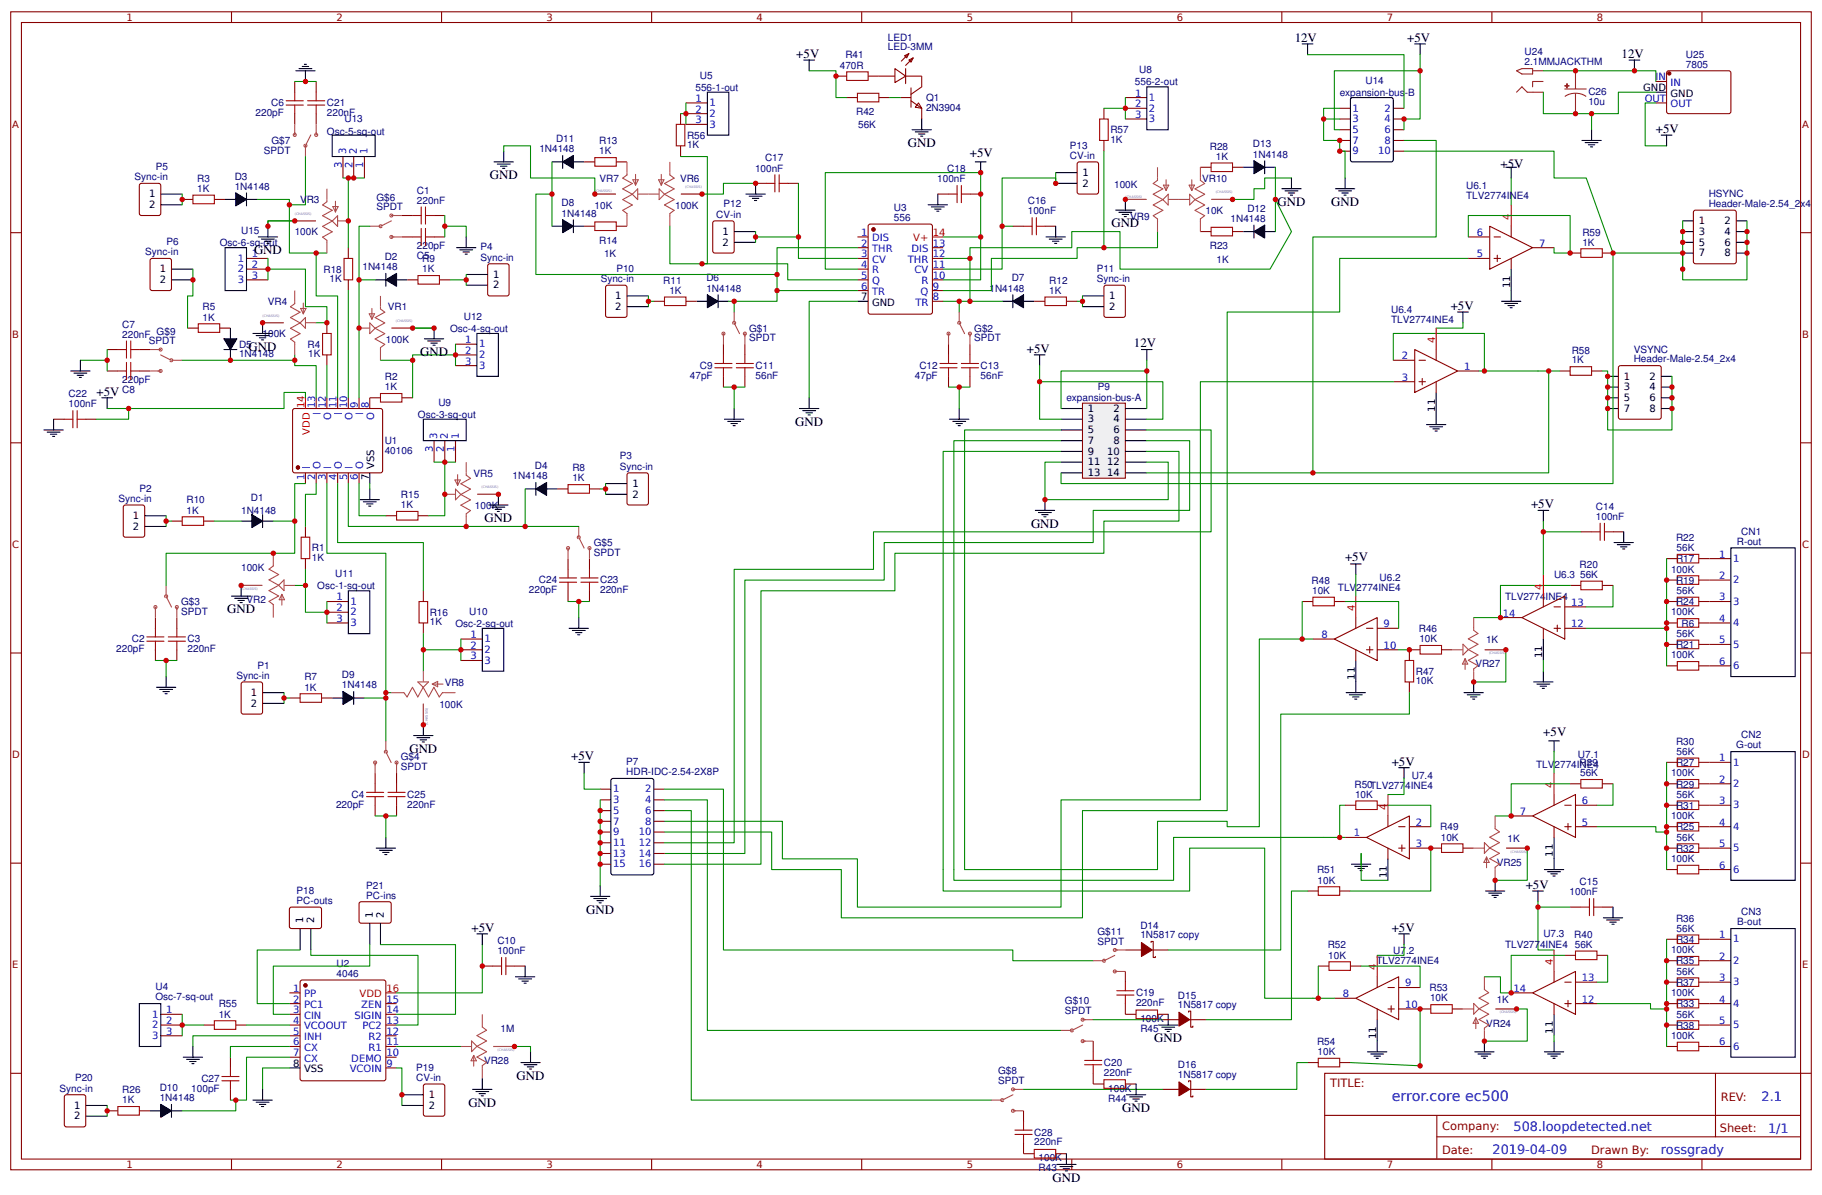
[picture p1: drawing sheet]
<svg xmlns="http://www.w3.org/2000/svg" width="450mm" height="295mm" viewBox="0 0 450 295" stroke-linecap="round" stroke-linejoin="round" font-family="sans-serif">
<defs><g id="words">
<text font-size="3.5" fill="#00f" x="343.6" y="271.6">error.core ec500</text>
<g font-size="3.2">
<text x="319.6" y="10.3">12V</text>
<text x="347.4" y="10.3">+5V</text>
<text x="196.6" y="14.3">+5V</text>
<text x="400.3" y="14.3">12V</text>
<text x="408.8" y="32.8">+5V</text>
<text x="224.1" y="36.2">GND</text>
<text x="239.4" y="38.8">+5V</text>
<text x="370.4" y="41.4">+5V</text>
<text x="120.9" y="44.2">GND</text>
<text x="315.4" y="50.8">GND</text>
<text x="328.6" y="50.8">GND</text>
<text x="274.4" y="56.1">GND</text>
<text x="62.7" y="62.7">GND</text>
<text x="358.1" y="76.5">+5V</text>
<text x="61.4" y="86.5">GND</text>
<text x="103.7" y="87.8">GND</text>
<text x="253.5" y="87">+5V</text>
<text x="279.9" y="85.7">12V</text>
<text x="23.8" y="97.6">+5V</text>
<text x="196.3" y="105">GND</text>
<text x="378" y="125.4">+5V</text>
<text x="119.6" y="128.9">GND</text>
<text x="254.5" y="130.2">GND</text>
<text x="332.1" y="138.3">+5V</text>
<text x="56.1" y="151.3">GND</text>
<text x="101.1" y="185.7">GND</text>
<text x="381" y="181.7">+5V</text>
<text x="141" y="187.6">+5V</text>
<text x="343.6" y="188.9">+5V</text>
<text x="376.6" y="219.3">+5V</text>
<text x="144.7" y="225.4">GND</text>
<text x="116.4" y="229.9">+5V</text>
<text x="343.6" y="229.9">+5V</text>
<text x="285" y="257.2">GND</text>
<text x="127.5" y="266.4">GND</text>
<text x="115.6" y="273">GND</text>
<text x="277" y="274.4">GND</text>
<text x="259.8" y="291.6">GND</text>
</g>
<g font-size="3.2" fill="#00f">
<text x="434.9" y="271.8">2.1</text>
<text x="373.7" y="279">508.loopdetected.net</text>
<text x="436.5" y="279.5">1/1</text>
<text x="368.5" y="284.8">2019-04-09</text>
<text x="410" y="284.8">rossgrady</text>
</g>
<g font-size="2.8" fill="#800">
<text x="328.3" y="268.3">TITLE:</text>
<text x="424.8" y="271.8">REV:</text>
<text x="356" y="278.9">Company:</text>
<text x="424.6" y="279.4">Sheet:</text>
<text x="356" y="284.7">Date:</text>
<text x="392.8" y="284.8">Drawn By:</text>
</g>
<g font-size="2.5" fill="#800">
<text x="31.2" y="5.2">1</text>
<text x="83.1" y="5.2">2</text>
<text x="134.9" y="5.2">3</text>
<text x="186.8" y="5.2">4</text>
<text x="238.7" y="5.2">5</text>
<text x="290.5" y="5.2">6</text>
<text x="342.4" y="5.2">7</text>
<text x="394.2" y="5.2">8</text>
<text x="3" y="31.5">A</text>
<text x="444.9" y="31.5">A</text>
<text x="3" y="83.3">B</text>
<text x="444.9" y="83.3">B</text>
<text x="3" y="135.2">C</text>
<text x="444.9" y="135.2">C</text>
<text x="3" y="187.1">D</text>
<text x="444.9" y="187.1">D</text>
<text x="3" y="238.9">E</text>
<text x="444.9" y="238.9">E</text>
<text x="31.2" y="288.3">1</text>
<text x="83.1" y="288.3">2</text>
<text x="134.9" y="288.3">3</text>
<text x="186.8" y="288.3">4</text>
<text x="238.7" y="288.3">5</text>
<text x="290.5" y="288.3">6</text>
<text x="342.4" y="288.3">7</text>
<text x="394.2" y="288.3">8</text>
</g>
<g font-size="2.5" fill="#000080">
<text x="219.2" y="10.1">LED1</text>
<text x="207.3" y="16.9">470R</text>
<text x="208.7" y="14.4">R41</text>
<text x="219.2" y="12.4">LED-3MM</text>
<text x="376.4" y="16.1">2.1MMJACKTHM</text>
<text x="376.4" y="13.6">U24</text>
<text x="416.2" y="16.7">7805</text>
<text x="416.2" y="14.4">U25</text>
<text x="171.7" y="22.4">556-1-out</text>
<text x="172.8" y="19.4">U5</text>
<text x="280.2" y="21">556-2-out</text>
<text x="281.3" y="18.1">U8</text>
<text x="330.7" y="23.6">expansion-bus-B</text>
<text x="337.1" y="20.8">U14</text>
<text x="392.1" y="23.6">C26</text>
<text x="63.1" y="28.6">220pF</text>
<text x="67" y="26.3">C6</text>
<text x="80.7" y="28.6">220nF</text>
<text x="80.7" y="26.3">C21</text>
<text x="211.4" y="28.4">R42</text>
<text x="228.6" y="27.3">2N3904</text>
<text x="228.6" y="25">Q1</text>
<text x="392.1" y="26">10u</text>
<text x="67" y="35.5">G$7</text>
<text x="80.7" y="33.2">Osc-5-sq-out</text>
<text x="85" y="30.2">U13</text>
<text x="137.3" y="35.1">D11</text>
<text x="147.9" y="35.6">R13</text>
<text x="169.6" y="34.2">R56</text>
<text x="211.8" y="31.5">56K</text>
<text x="274.1" y="35.3">1K</text>
<text x="274.1" y="32.9">R57</text>
<text x="38.4" y="41.9">P5</text>
<text x="65.1" y="37.9">SPDT</text>
<text x="133.1" y="37.6">1N4148</text>
<text x="147.9" y="38.1">1K</text>
<text x="169.6" y="36.6">1K</text>
<text x="188.9" y="39.8">C17</text>
<text x="264.1" y="36.6">P13</text>
<text x="264.1" y="39.2">CV-in</text>
<text x="298.7" y="36.9">R28</text>
<text x="300.2" y="39.4">1K</text>
<text x="309.3" y="38.9">1N4148</text>
<text x="309.3" y="36.4">D13</text>
<text x="33.2" y="44.4">Sync-in</text>
<text x="48.7" y="47.4">1K</text>
<text x="48.7" y="44.8">R3</text>
<text x="58" y="46.8">1N4148</text>
<text x="58" y="44.3">D3</text>
<text x="102.9" y="47.8">C1</text>
<text x="148" y="45">VR7</text>
<text x="167.9" y="45">VR6</text>
<text x="186.4" y="42.3">100nF</text>
<text x="231.4" y="45">100nF</text>
<text x="233.8" y="42.5">C18</text>
<text x="275.1" y="46.3">100K</text>
<text x="296.8" y="44.9">VR10</text>
<text x="361.9" y="46.7">U6.1</text>
<text x="74.1" y="50.1">VR3</text>
<text x="92.9" y="51.9">SPDT</text>
<text x="92.9" y="49.6">G$6</text>
<text x="102.9" y="50.3">220nF</text>
<text x="138.7" y="53.4">1N4148</text>
<text x="138.7" y="50.9">D8</text>
<text x="146.8" y="51.6">10K</text>
<text x="166.7" y="51.6">100K</text>
<text x="176.8" y="53.7">CV-in</text>
<text x="178.6" y="51.2">P12</text>
<text x="220.7" y="52">U3</text>
<text x="253.7" y="52.9">100nF</text>
<text x="253.7" y="50.4">C16</text>
<text x="297.6" y="52.9">10K</text>
<text x="307.9" y="52.3">D12</text>
<text x="361.9" y="49.2">TLV2774INE4</text>
<text x="421.8" y="51.1">Header-Male-2.54_2x4</text>
<text x="421.8" y="48.7">HSYNC</text>
<text x="59.5" y="57.8">U15</text>
<text x="72.8" y="58.1">100K</text>
<text x="220.7" y="54.5">556</text>
<text x="279" y="54.2">VR9</text>
<text x="303.8" y="54.8">1N4148</text>
<text x="390.6" y="58.2">R59</text>
<text x="35.9" y="63">Sync-in</text>
<text x="41.1" y="60.5">P6</text>
<text x="54.2" y="60.7">Osc-6-sq-out</text>
<text x="95" y="64.2">D2</text>
<text x="102.9" y="61.4">220pF</text>
<text x="102.9" y="63.9">C5</text>
<text x="104.3" y="64.7">R9</text>
<text x="118.6" y="61.8">P4</text>
<text x="118.6" y="64.3">Sync-in</text>
<text x="147.9" y="60.2">R14</text>
<text x="149.1" y="63.3">1K</text>
<text x="298.7" y="61.5">R23</text>
<text x="300.3" y="64.9">1K</text>
<text x="390.6" y="60.6">1K</text>
<text x="79.9" y="67.3">R18</text>
<text x="81.4" y="69.7">1K</text>
<text x="89.5" y="66.7">1N4148</text>
<text x="104.3" y="67.2">1K</text>
<text x="148.3" y="69.6">Sync-in</text>
<text x="152.2" y="67.1">P10</text>
<text x="163.7" y="70">R11</text>
<text x="174.4" y="72">1N4148</text>
<text x="174.4" y="69.5">D6</text>
<text x="244.3" y="72">1N4148</text>
<text x="249.8" y="69.5">D7</text>
<text x="259" y="70">R12</text>
<text x="270.7" y="67.1">P11</text>
<text x="270.8" y="69.6">Sync-in</text>
<text x="50" y="76.6">R5</text>
<text x="66.1" y="75.3">VR4</text>
<text x="95.7" y="76.6">VR1</text>
<text x="165.2" y="72.5">1K</text>
<text x="259" y="72.5">1K</text>
<text x="343.4" y="77.1">U6.4</text>
<text x="30.2" y="83.3">220nF</text>
<text x="30.2" y="80.8">C7</text>
<text x="38.7" y="82.6">G$9</text>
<text x="50" y="79.1">1K</text>
<text x="64.8" y="83.2">100K</text>
<text x="111.1" y="81.9">Osc-4-sq-out</text>
<text x="114.5" y="79">U12</text>
<text x="184.9" y="81.8">G$1</text>
<text x="240.5" y="81.8">G$2</text>
<text x="343.4" y="79.6">TLV2774INE4</text>
<text x="36.8" y="84.9">SPDT</text>
<text x="59" y="88.2">1N4148</text>
<text x="59" y="85.8">D5</text>
<text x="76" y="85.8">R4</text>
<text x="76.1" y="88.2">1K</text>
<text x="95.2" y="84.7">100K</text>
<text x="184.9" y="84.2">SPDT</text>
<text x="240.5" y="84.2">SPDT</text>
<text x="388" y="89.7">1K</text>
<text x="388" y="87.3">R58</text>
<text x="403.3" y="89.4">Header-Male-2.54_2x4</text>
<text x="403.3" y="87.1">VSYNC</text>
<text x="30.2" y="94.5">220pF</text>
<text x="95" y="93.8">R2</text>
<text x="170.3" y="93.5">47pF</text>
<text x="172.8" y="91.1">C9</text>
<text x="186.5" y="93.5">56nF</text>
<text x="186.5" y="91.1">C11</text>
<text x="225.9" y="93.5">47pF</text>
<text x="227" y="91.1">C12</text>
<text x="242.1" y="93.5">56nF</text>
<text x="242.1" y="91.1">C13</text>
<text x="16.9" y="100.5">100nF</text>
<text x="16.9" y="98">C22</text>
<text x="30.2" y="97">C8</text>
<text x="95" y="96.3">1K</text>
<text x="108.2" y="100.1">U9</text>
<text x="263.3" y="99">expansion-bus-A</text>
<text x="271" y="96.3">P9</text>
<text x="103.2" y="103.1">Osc-3-sq-out</text>
<text x="95" y="111.9">40106</text>
<text x="95" y="109.6">U1</text>
<text x="153" y="113.4">P3</text>
<text x="116.9" y="117.6">VR5</text>
<text x="126.5" y="118.3">1N4148</text>
<text x="132" y="115.8">D4</text>
<text x="141.3" y="118.8">1K</text>
<text x="141.3" y="116.3">R8</text>
<text x="153" y="115.9">Sync-in</text>
<text x="29.2" y="123.8">Sync-in</text>
<text x="34.5" y="121.3">P2</text>
<text x="46" y="124.2">R10</text>
<text x="61.9" y="123.7">D1</text>
<text x="99" y="125.4">1K</text>
<text x="99" y="122.9">R15</text>
<text x="117.3" y="125.5">100K</text>
<text x="394" y="125.8">C14</text>
<text x="46" y="126.7">1K</text>
<text x="59.5" y="126.8">1N4148</text>
<text x="394" y="128.3">100nF</text>
<text x="429.9" y="131.9">CN1</text>
<text x="77" y="136">R1</text>
<text x="146.6" y="137.1">SPDT</text>
<text x="146.6" y="134.7">G$5</text>
<text x="413.8" y="133.5">R22</text>
<text x="413.9" y="136">56K</text>
<text x="428.8" y="134.4">R-out</text>
<text x="59.5" y="140.9">100K</text>
<text x="77" y="138.5">1K</text>
<text x="82.8" y="142.5">U11</text>
<text x="133" y="144">C24</text>
<text x="148.2" y="144">C23</text>
<text x="340.6" y="143.3">U6.2</text>
<text x="383.6" y="142.7">U6.3</text>
<text x="389.9" y="140.1">R20</text>
<text x="390.1" y="142.6">56K</text>
<text x="412.5" y="141.3">100K</text>
<text x="413.8" y="138.8">R17</text>
<text x="44.7" y="149.3">G$3</text>
<text x="60.9" y="148.8">VR2</text>
<text x="78.3" y="145.3">Osc-1-sq-out</text>
<text x="130.6" y="146.4">220pF</text>
<text x="148.2" y="146.4">220nF</text>
<text x="323.8" y="144.1">R48</text>
<text x="323.9" y="146.6">10K</text>
<text x="330.3" y="145.8">TLV2774INE4</text>
<text x="371.5" y="148">TLV2774INE4</text>
<text x="413.8" y="144.1">R19</text>
<text x="413.8" y="149.4">R24</text>
<text x="413.9" y="146.6">56K</text>
<text x="44.7" y="151.7">SPDT</text>
<text x="106.1" y="154.3">1K</text>
<text x="106.1" y="151.9">R16</text>
<text x="112.4" y="154.6">Osc-2-sq-out</text>
<text x="115.8" y="151.7">U10</text>
<text x="350.3" y="156">R46</text>
<text x="412.5" y="151.9">100K</text>
<text x="415.1" y="154.6">R6</text>
<text x="28.7" y="160.9">220pF</text>
<text x="32.6" y="158.5">C2</text>
<text x="46.3" y="160.9">220nF</text>
<text x="46.3" y="158.5">C3</text>
<text x="350.4" y="158.5">10K</text>
<text x="366.9" y="158.7">1K</text>
<text x="413.8" y="159.9">R21</text>
<text x="413.9" y="157.2">56K</text>
<text x="58.3" y="167.5">Sync-in</text>
<text x="63.6" y="165">P1</text>
<text x="75.2" y="167.9">R7</text>
<text x="84.4" y="167.3">D9</text>
<text x="349.5" y="166.5">R47</text>
<text x="364.2" y="164.7">VR27</text>
<text x="412.5" y="162.5">100K</text>
<text x="75.2" y="170.4">1K</text>
<text x="84.4" y="169.9">1N4148</text>
<text x="109.8" y="169.4">VR8</text>
<text x="349.5" y="168.9">10K</text>
<text x="108.5" y="174.7">100K</text>
<text x="413.8" y="183.8">R30</text>
<text x="428.6" y="184.7">G-out</text>
<text x="429.9" y="182.2">CN2</text>
<text x="99" y="190">SPDT</text>
<text x="99" y="187.6">G$4</text>
<text x="154.6" y="188.9">P7</text>
<text x="154.6" y="191.3">HDR-IDC-2.54-2X8P</text>
<text x="379.2" y="189.4">TLV2774INE4</text>
<text x="389.5" y="186.9">U7.1</text>
<text x="389.9" y="189">R39</text>
<text x="390.1" y="191.6">56K</text>
<text x="412.5" y="191.6">100K</text>
<text x="413.8" y="189">R27</text>
<text x="413.9" y="186.3">56K</text>
<text x="86.8" y="196.9">C4</text>
<text x="100.5" y="196.9">C25</text>
<text x="334.4" y="194.3">R50TLV2774INE4</text>
<text x="334.5" y="196.8">10K</text>
<text x="348.5" y="192.2">U7.4</text>
<text x="413.8" y="194.3">R29</text>
<text x="413.9" y="196.8">56K</text>
<text x="83" y="199.3">220pF</text>
<text x="100.5" y="199.3">220nF</text>
<text x="412.5" y="202.1">100K</text>
<text x="413.8" y="199.6">R31</text>
<text x="355.6" y="204.9">R49</text>
<text x="355.7" y="207.4">10K</text>
<text x="372.1" y="207.7">1K</text>
<text x="413.8" y="204.9">R25</text>
<text x="413.9" y="207.4">56K</text>
<text x="325.1" y="215.5">R51</text>
<text x="369.5" y="213.6">VR25</text>
<text x="412.5" y="212.7">100K</text>
<text x="413.8" y="210.2">R32</text>
<text x="73.2" y="220.7">P18</text>
<text x="90.4" y="221.7">PC-ins</text>
<text x="90.4" y="219.4">P21</text>
<text x="325.3" y="218">10K</text>
<text x="387.5" y="220.9">100nF</text>
<text x="389.9" y="218.4">C15</text>
<text x="73.2" y="223">PC-outs</text>
<text x="413.8" y="227.4">R36</text>
<text x="429.9" y="225.8">CN3</text>
<text x="122.8" y="233">C10</text>
<text x="270.9" y="233.1">SPDT</text>
<text x="270.9" y="230.7">G$11</text>
<text x="281.5" y="231.5">1N5817 copy</text>
<text x="281.5" y="229.2">D14</text>
<text x="371.5" y="234">TLV2774INE4</text>
<text x="381" y="231.3">U7.3</text>
<text x="388.6" y="231.4">R40</text>
<text x="388.8" y="233.9">56K</text>
<text x="413.8" y="232.7">R34</text>
<text x="413.9" y="229.9">56K</text>
<text x="428.9" y="228.3">B-out</text>
<text x="83.1" y="238.5">U2</text>
<text x="122.8" y="235.5">100nF</text>
<text x="327.8" y="234">R52</text>
<text x="327.9" y="236.5">10K</text>
<text x="339.8" y="237.9">TLV2774INE4</text>
<text x="344" y="235.3">U7.2</text>
<text x="412.5" y="235.2">100K</text>
<text x="413.8" y="238">R35</text>
<text x="38.4" y="244.3">U4</text>
<text x="83.1" y="241">4046</text>
<text x="280.5" y="245.8">C19</text>
<text x="352.9" y="244.6">R53</text>
<text x="412.5" y="245.8">100K</text>
<text x="413.8" y="243.3">R37</text>
<text x="413.9" y="240.5">56K</text>
<text x="38.4" y="246.9">Osc-7-sq-out</text>
<text x="54" y="251.1">1K</text>
<text x="54" y="248.6">R55</text>
<text x="262.9" y="250.3">SPDT</text>
<text x="262.9" y="247.9">G$10</text>
<text x="280.5" y="248.2">220nF</text>
<text x="290.8" y="248.7">1N5817 copy</text>
<text x="290.8" y="246.4">D15</text>
<text x="353" y="247.1">10K</text>
<text x="369.5" y="247.4">1K</text>
<text x="413.8" y="248.6">R33</text>
<text x="413.9" y="251.1">56K</text>
<text x="123.6" y="254.7">1M</text>
<text x="281.5" y="252.1">100K</text>
<text x="281.5" y="254.7">R45</text>
<text x="325.1" y="257.8">R54</text>
<text x="366.9" y="253.3">VR24</text>
<text x="412.5" y="256.4">100K</text>
<text x="413.8" y="253.9">R38</text>
<text x="119.5" y="262.6">VR28</text>
<text x="272.5" y="263">C20</text>
<text x="290.8" y="263.6">D16</text>
<text x="325.3" y="260.3">10K</text>
<text x="14.7" y="269.3">Sync-in</text>
<text x="18.5" y="266.8">P20</text>
<text x="30.2" y="269.7">R26</text>
<text x="39.4" y="269.2">D10</text>
<text x="47.2" y="269.4">100pF</text>
<text x="49.7" y="267.1">C27</text>
<text x="102.7" y="264.2">P19</text>
<text x="102.7" y="266.7">CV-in</text>
<text x="246.4" y="267.5">SPDT</text>
<text x="246.4" y="265.1">G$8</text>
<text x="272.5" y="265.4">220nF</text>
<text x="273.6" y="269.3">100K</text>
<text x="290.8" y="265.9">1N5817 copy</text>
<text x="30.2" y="272.3">1K</text>
<text x="39.4" y="271.7">1N4148</text>
<text x="273.6" y="271.9">R44</text>
<text x="255.3" y="280.2">C28</text>
<text x="255.3" y="282.6">220nF</text>
<text x="256.4" y="286.5">100K</text>
<text x="256.4" y="289.1">R43</text>
</g>
<g font-size="2.5" fill="#00f">
<text x="280.2" y="23.8">1</text>
<text x="408.7" y="19.8">IN</text>
<text x="412.4" y="21.2">IN</text>
<text x="171.7" y="25.1">1</text>
<text x="171.7" y="27.8">2</text>
<text x="175.2" y="26.2">1</text>
<text x="175.2" y="28.8">2</text>
<text x="280.2" y="26.5">2</text>
<text x="280.2" y="29.1">3</text>
<text x="283.6" y="24.9">1</text>
<text x="283.6" y="27.5">2</text>
<text x="333.9" y="27.5">1</text>
<text x="341.8" y="27.5">2</text>
<text x="406" y="25.1">OUT</text>
<text x="412.4" y="26.5">OUT</text>
<text x="171.7" y="30.4">3</text>
<text x="175.2" y="31.5">3</text>
<text x="283.6" y="30.2">3</text>
<text x="333.9" y="30.2">3</text>
<text x="333.9" y="32.8">5</text>
<text x="333.9" y="35.5">7</text>
<text x="341.8" y="30.2">4</text>
<text x="341.8" y="32.8">6</text>
<text x="341.8" y="35.5">8</text>
<text x="84.4" y="41.5" transform="rotate(-90 84.4 41.5)">3</text>
<text x="85.5" y="38.1" transform="rotate(-90 85.5 38.1)">3</text>
<text x="87" y="41.5" transform="rotate(-90 87 41.5)">2</text>
<text x="88.1" y="38.1" transform="rotate(-90 88.1 38.1)">2</text>
<text x="89.7" y="41.5" transform="rotate(-90 89.7 41.5)">1</text>
<text x="90.8" y="38.1" transform="rotate(-90 90.8 38.1)">1</text>
<text x="333.9" y="38.1">9</text>
<text x="340.3" y="38.1">10</text>
<text x="212.6" y="58.2">1</text>
<text x="215.3" y="59.5">DIS</text>
<text x="364.6" y="58.2">6</text>
<text x="58.8" y="64.6">1</text>
<text x="62.2" y="63.5">1</text>
<text x="212.6" y="60.9">2</text>
<text x="212.6" y="63.5">3</text>
<text x="215.3" y="62.2">THR</text>
<text x="215.3" y="64.8">CV</text>
<text x="224.1" y="64.8">THR</text>
<text x="225" y="62.2">DIS</text>
<text x="230.3" y="63.5">12</text>
<text x="230.3" y="60.9">13</text>
<text x="364.6" y="63.5">5</text>
<text x="379.9" y="60.9">7</text>
<text x="58.8" y="67.2">2</text>
<text x="58.8" y="69.8">3</text>
<text x="62.2" y="66.1">2</text>
<text x="62.2" y="68.8">3</text>
<text x="212.6" y="66.1">4</text>
<text x="212.6" y="68.8">5</text>
<text x="212.6" y="71.4">6</text>
<text x="215.3" y="67.5">R</text>
<text x="215.3" y="70.1">Q</text>
<text x="225.8" y="67.5">CV</text>
<text x="227.5" y="70.1">R</text>
<text x="230.3" y="71.4">9</text>
<text x="230.3" y="68.8">10</text>
<text x="230.3" y="66.1">11</text>
<text x="215.3" y="72.8">TR</text>
<text x="226" y="75.4">TR</text>
<text x="227.3" y="72.8">Q</text>
<text x="230.3" y="74.1">8</text>
<text x="114.8" y="84.7">1</text>
<text x="114.8" y="87.3">2</text>
<text x="114.8" y="90">3</text>
<text x="118.3" y="85.7">1</text>
<text x="118.3" y="88.4">2</text>
<text x="346.1" y="88.6">2</text>
<text x="118.3" y="91">3</text>
<text x="346.1" y="93.9">3</text>
<text x="361.4" y="91.3">1</text>
<text x="77.8" y="100.7" transform="rotate(-90 77.8 100.7)">13</text>
<text x="80.4" y="100.7" transform="rotate(-90 80.4 100.7)">12</text>
<text x="83.1" y="100.7" transform="rotate(-90 83.1 100.7)">11</text>
<text x="85.7" y="100.7" transform="rotate(-90 85.7 100.7)">10</text>
<text x="88.4" y="100.7" transform="rotate(-90 88.4 100.7)">9</text>
<text x="91" y="100.7" transform="rotate(-90 91 100.7)">8</text>
<text x="79.1" y="102.5" transform="rotate(-90 79.1 102.5)">I</text>
<text x="81.8" y="103.7" transform="rotate(-90 81.8 103.7)">O</text>
<text x="84.4" y="102.5" transform="rotate(-90 84.4 102.5)">I</text>
<text x="87" y="103.7" transform="rotate(-90 87 103.7)">O</text>
<text x="89.7" y="102.5" transform="rotate(-90 89.7 102.5)">I</text>
<text x="92.3" y="103.7" transform="rotate(-90 92.3 103.7)">O</text>
<text x="106.9" y="111.6" transform="rotate(-90 106.9 111.6)">3</text>
<text x="107.9" y="108.2" transform="rotate(-90 107.9 108.2)">3</text>
<text x="109.5" y="111.6" transform="rotate(-90 109.5 111.6)">2</text>
<text x="110.6" y="108.2" transform="rotate(-90 110.6 108.2)">2</text>
<text x="112.2" y="111.6" transform="rotate(-90 112.2 111.6)">1</text>
<text x="113.2" y="108.2" transform="rotate(-90 113.2 108.2)">1</text>
<text x="75.1" y="118.4" transform="rotate(-90 75.1 118.4)">1</text>
<text x="76.5" y="115.7" transform="rotate(-90 76.5 115.7)">I</text>
<text x="77.8" y="118.4" transform="rotate(-90 77.8 118.4)">2</text>
<text x="79.1" y="115.7" transform="rotate(-90 79.1 115.7)">O</text>
<text x="80.4" y="118.4" transform="rotate(-90 80.4 118.4)">3</text>
<text x="81.8" y="115.7" transform="rotate(-90 81.8 115.7)">I</text>
<text x="83.1" y="118.4" transform="rotate(-90 83.1 118.4)">4</text>
<text x="84.4" y="115.7" transform="rotate(-90 84.4 115.7)">O</text>
<text x="85.7" y="118.4" transform="rotate(-90 85.7 118.4)">5</text>
<text x="87" y="115.7" transform="rotate(-90 87 115.7)">I</text>
<text x="88.4" y="118.4" transform="rotate(-90 88.4 118.4)">6</text>
<text x="89.7" y="115.7" transform="rotate(-90 89.7 115.7)">O</text>
<text x="424.4" y="137.6">1</text>
<text x="424.4" y="142.9">2</text>
<text x="427.8" y="138.6">1</text>
<text x="427.8" y="143.9">2</text>
<text x="83.1" y="148.2">1</text>
<text x="86.5" y="149.2">1</text>
<text x="387.9" y="149.5">13</text>
<text x="424.4" y="148.2">3</text>
<text x="427.8" y="149.2">3</text>
<text x="83.1" y="150.8">2</text>
<text x="83.1" y="153.5">3</text>
<text x="86.5" y="151.9">2</text>
<text x="86.5" y="154.5">3</text>
<text x="341.6" y="154.8">9</text>
<text x="371" y="152.1">14</text>
<text x="387.9" y="154.8">12</text>
<text x="424.4" y="153.5">4</text>
<text x="427.8" y="154.5">4</text>
<text x="116.2" y="157.4">1</text>
<text x="116.2" y="160.1">2</text>
<text x="119.6" y="158.5">1</text>
<text x="119.6" y="161.1">2</text>
<text x="326.2" y="157.4">8</text>
<text x="341.6" y="160.1">10</text>
<text x="424.4" y="158.7">5</text>
<text x="427.8" y="159.8">5</text>
<text x="116.2" y="162.7">3</text>
<text x="119.6" y="163.8">3</text>
<text x="424.4" y="164">6</text>
<text x="427.8" y="165.1">6</text>
<text x="424.4" y="187.9">1</text>
<text x="427.8" y="188.9">1</text>
<text x="151.3" y="195.5">1</text>
<text x="159.3" y="195.5">2</text>
<text x="424.4" y="193.1">2</text>
<text x="427.8" y="194.2">2</text>
<text x="151.3" y="198.2">3</text>
<text x="151.3" y="200.8">5</text>
<text x="151.3" y="203.5">7</text>
<text x="159.3" y="198.2">4</text>
<text x="159.3" y="200.8">6</text>
<text x="159.3" y="203.5">8</text>
<text x="349.5" y="203.7">2</text>
<text x="375.2" y="201.1">7</text>
<text x="390.5" y="203.7">5</text>
<text x="390.5" y="198.4">6</text>
<text x="424.4" y="198.4">3</text>
<text x="424.4" y="203.7">4</text>
<text x="427.8" y="199.5">3</text>
<text x="151.3" y="206.1">9</text>
<text x="151.3" y="208.8">11</text>
<text x="157.7" y="206.1">10</text>
<text x="157.7" y="208.8">12</text>
<text x="334.2" y="206.4">1</text>
<text x="349.5" y="209">3</text>
<text x="424.4" y="209">5</text>
<text x="427.8" y="204.8">4</text>
<text x="151.3" y="211.4">13</text>
<text x="151.3" y="214">15</text>
<text x="157.7" y="211.4">14</text>
<text x="157.7" y="214">16</text>
<text x="424.4" y="214.3">6</text>
<text x="427.8" y="210.1">5</text>
<text x="427.8" y="215.4">6</text>
<text x="424.4" y="231.5">1</text>
<text x="427.8" y="232.6">1</text>
<text x="424.4" y="236.8">2</text>
<text x="427.8" y="237.9">2</text>
<text x="72.4" y="244.7">1</text>
<text x="346.9" y="243.4">9</text>
<text x="373.6" y="244.7">14</text>
<text x="390.5" y="242.1">13</text>
<text x="424.4" y="242.1">3</text>
<text x="427.8" y="243.2">3</text>
<text x="37.6" y="251.1">1</text>
<text x="41" y="250">1</text>
<text x="72.4" y="247.4">2</text>
<text x="72.4" y="250">3</text>
<text x="75.1" y="246.1">PP</text>
<text x="75.1" y="248.7">PC1</text>
<text x="75.1" y="251.4">CIN</text>
<text x="87.5" y="251.4">SIGIN</text>
<text x="89.2" y="248.7">ZEN</text>
<text x="95.4" y="250">14</text>
<text x="95.4" y="247.4">15</text>
<text x="331.5" y="246.1">8</text>
<text x="346.9" y="248.7">10</text>
<text x="390.5" y="247.4">12</text>
<text x="424.4" y="247.4">4</text>
<text x="427.8" y="248.4">4</text>
<text x="37.6" y="253.7">2</text>
<text x="37.6" y="256.4">3</text>
<text x="41" y="252.7">2</text>
<text x="41" y="255.3">3</text>
<text x="72.4" y="252.7">4</text>
<text x="72.4" y="255.3">5</text>
<text x="72.4" y="258">6</text>
<text x="75.1" y="254">VCOOUT</text>
<text x="75.1" y="256.6">INH</text>
<text x="89.5" y="254">PC2</text>
<text x="91" y="256.6">R2</text>
<text x="95.4" y="258">11</text>
<text x="95.4" y="255.3">12</text>
<text x="95.4" y="252.7">13</text>
<text x="424.4" y="252.7">5</text>
<text x="424.4" y="258">6</text>
<text x="427.8" y="253.7">5</text>
<text x="72.4" y="260.6">7</text>
<text x="75.1" y="259.3">CX</text>
<text x="75.1" y="261.9">CX</text>
<text x="86.7" y="261.9">DEMO</text>
<text x="91" y="259.3">R1</text>
<text x="95.4" y="263.3">9</text>
<text x="95.4" y="260.6">10</text>
<text x="427.8" y="259">6</text>
<text x="86.3" y="264.6">VCOIN</text>
</g>
<g font-size="2.5">
<text x="405.6" y="22.5">GND</text>
<text x="412.4" y="23.8">GND</text>
<text x="267.2" y="43.4">1</text>
<text x="267.2" y="46">2</text>
<text x="36.8" y="48.7">1</text>
<text x="36.8" y="51.3">2</text>
<text x="178.3" y="57.9">1</text>
<text x="419.4" y="55.3">1</text>
<text x="419.4" y="57.9">3</text>
<text x="425.7" y="55.3">2</text>
<text x="425.7" y="57.9">4</text>
<text x="178.3" y="60.6">2</text>
<text x="419.4" y="60.6">5</text>
<text x="419.4" y="63.2">7</text>
<text x="425.7" y="60.6">6</text>
<text x="425.7" y="63.2">8</text>
<text x="39.4" y="67.2">1</text>
<text x="39.4" y="69.8">2</text>
<text x="121.7" y="68.5">1</text>
<text x="121.7" y="71.2">2</text>
<text x="372.8" y="71.1" transform="rotate(-90 372.8 71.1)">11</text>
<text x="151.9" y="73.8">1</text>
<text x="151.9" y="76.5">2</text>
<text x="212.6" y="74.1">7</text>
<text x="215.3" y="75.4">GND</text>
<text x="273.8" y="73.8">1</text>
<text x="273.8" y="76.5">2</text>
<text x="400.8" y="93.7">1</text>
<text x="407.2" y="93.7">2</text>
<text x="268.6" y="101.6">1</text>
<text x="274.9" y="101.6">2</text>
<text x="354.3" y="101.6" transform="rotate(-90 354.3 101.6)">11</text>
<text x="400.8" y="96.3">3</text>
<text x="400.8" y="99">5</text>
<text x="400.8" y="101.6">7</text>
<text x="407.2" y="96.3">4</text>
<text x="407.2" y="99">6</text>
<text x="407.2" y="101.6">8</text>
<text x="268.6" y="104.2">3</text>
<text x="268.6" y="106.9">5</text>
<text x="274.9" y="104.2">4</text>
<text x="274.9" y="106.9">6</text>
<text x="268.6" y="109.5">7</text>
<text x="268.6" y="112.2">9</text>
<text x="273.3" y="112.2">10</text>
<text x="274.9" y="109.5">8</text>
<text x="91" y="118.4" transform="rotate(-90 91 118.4)">7</text>
<text x="92.3" y="115.7" transform="rotate(-90 92.3 115.7)">VSS</text>
<text x="268.6" y="114.8">11</text>
<text x="268.6" y="117.5">13</text>
<text x="273.3" y="114.8">12</text>
<text x="273.3" y="117.5">14</text>
<text x="156.1" y="120.1">1</text>
<text x="156.1" y="122.8">2</text>
<text x="32.8" y="128.1">1</text>
<text x="32.8" y="130.7">2</text>
<text x="334.4" y="167.7" transform="rotate(-90 334.4 167.7)">11</text>
<text x="380.7" y="162.4" transform="rotate(-90 380.7 162.4)">11</text>
<text x="61.9" y="171.7">1</text>
<text x="61.9" y="174.4">2</text>
<text x="383.4" y="211.4" transform="rotate(-90 383.4 211.4)">11</text>
<text x="342.4" y="216.7" transform="rotate(-90 342.4 216.7)">11</text>
<text x="74.9" y="227.8" transform="rotate(-90 74.9 227.8)">1</text>
<text x="77.5" y="227.8" transform="rotate(-90 77.5 227.8)">2</text>
<text x="92.1" y="226.5" transform="rotate(-90 92.1 226.5)">1</text>
<text x="94.7" y="226.5" transform="rotate(-90 94.7 226.5)">2</text>
<text x="339.7" y="256.4" transform="rotate(-90 339.7 256.4)">11</text>
<text x="383.4" y="255" transform="rotate(-90 383.4 255)">11</text>
<text x="72.4" y="263.3">8</text>
<text x="75.1" y="264.6">VSS</text>
<text x="18.3" y="273.6">1</text>
<text x="105.8" y="270.9">1</text>
<text x="105.8" y="273.6">2</text>
<text x="18.3" y="276.2">2</text>
</g>
<g font-size="2.5" fill="#f00">
<text x="225.5" y="59.5">V+</text>
<text x="230.3" y="58.2">14</text>
<text x="372.8" y="54.2" transform="rotate(-90 372.8 54.2)">4</text>
<text x="354.3" y="84.7" transform="rotate(-90 354.3 84.7)">4</text>
<text x="75.1" y="100.7" transform="rotate(-90 75.1 100.7)">14</text>
<text x="76.5" y="107.3" transform="rotate(-90 76.5 107.3)">VDD</text>
<text x="380.7" y="145.5" transform="rotate(-90 380.7 145.5)">4</text>
<text x="334.4" y="150.8" transform="rotate(-90 334.4 150.8)">4</text>
<text x="383.4" y="194.5" transform="rotate(-90 383.4 194.5)">4</text>
<text x="342.4" y="199.8" transform="rotate(-90 342.4 199.8)">4</text>
<text x="339.7" y="239.4" transform="rotate(-90 339.7 239.4)">4</text>
<text x="383.4" y="238.1" transform="rotate(-90 383.4 238.1)">4</text>
<text x="95.4" y="244.7">16</text>
<text x="88.8" y="246.1">VDD</text>
</g>
<g font-size=".8" fill="#838383">
<text x="146.9" y="47.5">(CHASSIS)</text>
<text x="169.2" y="46.4">(CHASSIS)</text>
<text x="300.1" y="47.7">(CHASSIS)</text>
<text x="72.8" y="53">(CHASSIS)</text>
<text x="277.8" y="48.8">(CHASSIS)</text>
<text x="64.8" y="78.2">(CHASSIS)</text>
<text x="97.7" y="79.5">(CHASSIS)</text>
<text x="118.9" y="120.5">(CHASSIS)</text>
<text x="59.5" y="145.5">(CHASSIS)</text>
<text x="367.6" y="161.4">(CHASSIS)</text>
<text x="105.6" y="178.9" transform="rotate(-90 105.6 178.9)">(CHASSIS)</text>
<text x="372.9" y="210.4">(CHASSIS)</text>
<text x="370.2" y="250.1">(CHASSIS)</text>
<text x="122.8" y="259.3">(CHASSIS)</text>
</g>
</g></defs>
<g fill="none" stroke="#800" stroke-width=".26">
<path d="M2.6 2.9h444.5v285.8h-444.5zM5.3 5.6h439.2v280.4h-439.2zM57.1 2.9v2.7M109 2.9v2.7M160.9 2.9v2.7M212.7 2.9v2.7M264.6 2.9v2.7M316.4 2.9v2.7M368.3 2.9v2.7M411.7 17.5h15.3l.3 .5-.1 9.8-.4 .2h-15.1l-.3-.5v-9.5zM420.2 2.9v2.7M72.8 20.1v2.7"/>
<path d="M72.8 28v2.7M78.1 20.1v2.7M78.1 28v2.7M84.7 38.6v5.3M87.3 38.6v5.3M90 38.6v5.3M408.8 20.1h2.6M408.8 25.4h2.6M2.6 57.4h2.7M34.5 45.5l.4-.3h4.3l.4 .3 .1 7.2-.3 .4-4.5 .1-.4-.3zM45 49.2h2.6M52.9 49.2h2.7"/>
<path d="M99.2 53.2h2.7M99.2 58.5h2.7M107.2 53.2h2.6M107.2 58.5h2.6M418.3 51.9h9.8l.5 .2v12.5l-.2 .4-9.8 .1-.5-.3-.1-12.4zM444.5 57.4h2.6M37.3 63.8h4.5l.5 .2v7.2l-.2 .4-4.5 .1-.5-.3-.1-7.1zM60.9 69.1h5.2M60.9 63.8h5.2M60.9 66.4h5.2M80.7 79.6v2.7M86 61.1v2.7"/>
<path d="M86 69.1v2.6M100.5 69.1h2.7M108.5 69.1h2.6M120.5 65.3l.4-.2h4.2l.5 .2 .1 7.2-.3 .5h-4.5l-.4-.2zM26.5 86.3h2.6M26.5 91.5h2.6M34.4 86.3h2.6M34.4 91.5h2.6M46.3 81h2.6M54.2 81h2.7M78.1 98.2v2.6M80.7 87.6v2.6"/>
<path d="M80.7 98.2v2.6M83.3 98.2v2.6M86 98.2v2.6M88.6 98.2v2.6M93.9 98.2h-2.6v2.6M99.2 98.2h2.7M112.4 84.9h5.3M112.4 87.6h5.3M112.4 90.2h5.3M344 88.9h5.2M344 94.2h5.2M349.2 86.3l10.6 5.2-10.6 5.3z"/>
<path d="M350.3 88.9h1.6M350.3 94.2h1.6M351.1 93.4v1.6M354.5 86.3v2.6M354.5 94.2v2.6M359.8 91.5h5.3M399.8 90.3l9.8-.1 .4 .3 .1 12.4-.3 .5-9.8 .1-.4-.3-.1-12.4zM2.6 109.3h2.7M13.2 103.5h2.7M21.2 103.5h2.6M72.3 101.1l.5-.3 21.4 .1 .3 .4-.1 15.1-.5 .3-21.4-.1-.3-.4zM75.4 116.7v2.6"/>
<path d="M78.1 116.7v2.6M80.7 116.7v2.6M83.3 116.7v2.6M86 116.7v2.6M88.6 116.7v2.6M107.2 108.7v5.3M109.8 108.7v5.3M112.4 108.7v5.3M154.9 116.9l.4-.2h4.2l.5 .2 .1 7.2-.3 .4-4.5 .1-.4-.2zM444.5 109.3h2.6M30.5 124.9l.5-.3h4.2l.4 .3 .1 7.1-.2 .5-4.5 .1-.5-.3zM42.3 128.6h2.7"/>
<path d="M50.3 128.6h2.6M75.4 129.9v2.7M75.4 137.8v2.7M95.2 127.3h2.7M103.2 127.3h2.6M137.6 120.6h2.6M140.2 137.8v2.7M145.5 120.6h2.7M145.5 137.8v2.7M390.3 131.2h2.6M398.2 131.2h2.6M411.4 137.8h2.7"/>
<path d="M419.4 137.8h7.9M38.4 152.4v2.6M43.7 152.4v2.6M80.7 148.4h5.3M80.7 153.7h5.3M80.7 151.1h5.3M104.5 145.8v2.6M104.5 153.7v2.7M113.8 157.7h5.3M140.2 145.8v2.6M145.5 145.8v2.6M324.1 157.7h5.3"/>
<path d="M329.4 157.7l10.6-5.3v10.6zM334.7 152.4v2.6M337.3 155h1.6M338.1 159.5v1.6M340 155h5.3M387.6 144.5h2.7M395.6 144.5h2.6M411.4 159h2.7M411.4 143.1h2.7M411.4 148.4h2.7M411.4 153.7h2.7M419.4 159h7.9"/>
<path d="M419.4 143.1h7.9M419.4 148.4h7.9M419.4 153.7h7.9M2.6 161.1h2.7M38.4 160.3v2.7M43.7 160.3v2.7M59.8 168.3h4.5l.5 .2v7.2l-.2 .4-4.5 .1-.5-.2-.1-7.2zM71.4 172.2h2.7M79.4 172.2h2.6M113.8 160.3h5.3M113.8 163h5.3M334.7 160.3v2.7"/>
<path d="M337.3 160.3h1.6M340 160.3h5.3M411.4 164.3h2.7M419.4 164.3h7.9M444.5 161.1h2.6M92.6 190.8v2.6M92.6 198.7v2.6M97.9 190.8v2.6M97.9 198.7v2.6M387.6 193.4h2.7M395.6 193.4h2.6M411.4 193.4h2.7"/>
<path d="M411.4 198.7h2.7M411.4 188.1h2.7M419.4 193.4h7.9M419.4 198.7h7.9M419.4 188.1h7.9M2.6 213h2.7M332.1 206.6h5.2M337.3 206.6l10.6-5.3v10.6zM342.6 201.3v2.7M342.6 209.3v2.6M345.3 204h1.6M345.3 209.3h1.6"/>
<path d="M346.1 208.5v1.6M347.9 204h5.3M347.9 209.3h5.3M411.4 204h2.7M411.4 209.3h2.7M411.4 214.6h2.7M419.4 204h7.9M419.4 209.3h7.9M419.4 214.6h7.9M444.5 213h2.6M71.7 223.9h7.4l.3 .5-.1 4.5-.5 .2h-7.1l-.3-.5v-4.2zM88.9 222.6h7.4l.3 .4-.1 4.5-.5 .3-7.1-.1-.3-.4v-4.3z"/>
<path d="M119.1 238.4h2.6M127 238.4h2.6M386.3 235.7h2.6M387.6 223.8h2.7M394.2 235.7h2.7M395.6 223.8h2.6M411.4 237.1h2.7M411.4 231.8h2.7M419.4 237.1h7.9M419.4 231.8h7.9M39.7 250.3h5.3M39.7 252.9h5.3"/>
<path d="M39.7 255.6h5.3M71.4 245h2.7M71.4 247.6h2.7M71.4 250.3h2.7M71.4 252.9h2.7M71.4 255.6h2.7M71.4 258.2h2.7M74.3 241.9l20.4-.1 .5 .3v24.1l-.2 .4-20.4 .1-.4-.3-.1-24zM95.2 247.6h2.7M95.2 250.3h2.7M95.2 252.9h2.7M95.2 255.6h2.7"/>
<path d="M95.2 258.2h2.7M329.4 246.3h5.3M334.7 246.3l10.6-5.3v10.6zM340 241v2.7M340 249v2.6M342.6 243.7h1.6M342.6 249h1.6M343.4 248.2v1.6M345.3 243.7h5.3M345.3 249h5.3M411.4 247.6h2.7M411.4 252.9h2.7"/>
<path d="M411.4 258.2h2.7M411.4 242.4h2.7M419.4 247.6h7.9M419.4 252.9h7.9M419.4 258.2h7.9M419.4 242.4h7.9M2.6 264.8h2.7M16.1 270.2l4.5-.1 .5 .3 .1 7.1-.3 .5-4.5 .1-.5-.3v-7.1zM26.5 274.1h2.6M34.4 274.1h2.6M56.9 260.9v2.6M56.9 268.8v2.7"/>
<path d="M71.4 260.9h2.7M95.2 260.9h2.7M95.2 263.5h2.7M104.8 267.6l4.5-.1 .4 .3 .1 7.1-.3 .5h-4.5l-.4-.2-.1-7.2zM327 264.8h117.5v21.2h-117.5zM327.1 275.2h117.3M354.7 275.2v10.6M423.5 264.9v15.6M444.5 264.8h2.6M57.1 286v2.7M109 286v2.7M160.9 286v2.7"/>
<path d="M212.7 286v2.7M264.6 286v2.7M316.4 286v2.7M354.7 280.5h89.7M368.3 286v2.7M420.2 286v2.7"/>
</g>
<g fill="#800" stroke="#800" stroke-width=".26">
<circle cx="73.6" cy="115.4" r=".4"/>
<circle cx="412.1" cy="18.1" r=".4"/>
<circle cx="75.4" cy="243.2" r=".4"/>
</g>
<g fill="none" stroke="#000" stroke-width=".26">
<path d="M73 17.5h4.8M73.8 16.9h3.2M74.6 16.4h1.6M75.1 15.9h.6M75.4 17.5v2.6M82 33.3h10.6v5.3h-10.6zM390.5 34.7h4.8M391.3 35.2h3.2M392.1 35.7h1.6M392.6 36.2h.6M392.9 32v2.7M408.8 22.8h2.6"/>
<path d="M410.1 33.3h2.6M411.4 33.3v2.7M39.7 47.9h5.3M39.7 50.5h5.3M55.6 49.2h2.6M60.9 49.2h2.6M60.9 47.6v3.2M115.1 58.5v2.6M371.7 41.3h2.7M373.1 41.3v2.6M415.4 54.5h2.6M415.4 57.1h2.6"/>
<path d="M415.4 59.8h2.6M428.6 54.5h2.7M428.6 57.1h2.7M428.6 59.8h2.7M42.3 66.4h5.3M42.3 69.1h5.3M55.6 61.1h5.3v10.6h-5.3zM92.6 69.1h2.6M95.2 67.5v3.1M97.9 69.1h2.6M112.7 61.1h4.8M113.5 61.6h3.2"/>
<path d="M114.3 62.2h1.6M114.8 62.7h.6M115.1 67.7h5.3M115.1 70.4h5.3M359.8 77h2.7M361.2 77v2.6M370.7 74.3h4.7M371.5 74.9h3.1M372.3 75.4h1.6M372.8 75.9h.5M373.1 71.7v2.6M415.4 62.4h2.6"/>
<path d="M428.6 62.4h2.7M17.5 91.5h4.7M18.3 92.1h3.1M19 92.6h1.6M19.6 93.1h.5M19.8 88.9v2.6M25.1 98.2h2.7M26.5 98.2v2.6M55.3 86.3h3.2M56.9 81v2.6M56.9 86.3v2.6M117.7 82.3h5.3v10.6h-5.3z"/>
<path d="M354.5 96.8v8M396.9 98.2h2.6M396.9 92.9h2.6M396.9 95.5h2.6M410.1 98.2h2.6M410.1 92.9h2.6M410.1 95.5h2.6M10.8 106.1h4.8M11.6 106.6h3.2M12.4 107.2h1.6M13 107.7h.5M13.2 103.5v2.6"/>
<path d="M91.3 116.7v2.6M104.5 103.5h10.6v5.2h-10.6zM132.3 119.1v3.1M149.5 119.3h5.3M352.2 104.8h4.7M353 105.3h3.1M353.7 105.8h1.6M354.3 106.4h.5M396.9 100.8h2.6M410.1 100.8h2.6M35.7 127.3h5.3M35.7 129.9h5.3"/>
<path d="M59.5 128.6h2.7M64.8 128.6h2.7M64.8 127v3.2M88.9 123.3h4.8M89.7 123.8h3.2M90.5 124.4h1.6M91 124.9h.5M91.3 120.6v2.7M129.6 120.6h2.7M134.9 120.6h2.7M149.5 122h5.3M333.4 139.2h2.6"/>
<path d="M334.7 139.2v2.6M379.7 125.9h2.6M381 125.9v2.7M398.5 133.9h4.7M399.3 134.4h3.1M400 134.9h1.6M400.6 135.5h.5M400.8 131.2v2.7M427.3 135.2h15.9v31.8h-15.9zM86 145.8h5.3v10.6h-5.3zM119.1 155h5.3v10.6h-5.3zM140.5 155h4.8"/>
<path d="M141.3 155.6h3.2M142.1 156.1h1.6M142.6 156.6h.5M142.9 152.4v2.6M38.6 169.6h4.8M39.4 170.1h3.2M40.2 170.7h1.6M40.7 171.2h.6M41 167v2.6M64.8 170.9h5.3M64.8 173.6h5.3M82 172.2h2.7"/>
<path d="M87.3 172.2h2.7M87.3 170.7v3.1M332.3 170.9h4.8M333.1 171.4h3.2M333.9 172h1.6M334.4 172.5h.6M334.7 163v7.9M378.6 168.3h4.8M379.4 168.8h3.2M380.2 169.3h1.6M380.7 169.9h.6M381 165.6v2.7"/>
<path d="M345.3 189.4h2.6M346.6 189.4v2.7M382.3 182.8h2.7M383.6 182.8v2.7M427.3 185.5h15.9v31.7h-15.9zM92.9 209.3h4.7M93.7 209.8h3.1M94.5 210.3h1.5M95 210.9h.5M95.2 206.6v2.7M333.6 213.3h4.8M334.4 213.8h3.2"/>
<path d="M335.2 214.3h1.6M335.8 214.8h.5M336 210.6v2.7M342.6 211.9v5.3M378.4 219.9h2.6M379.7 219.9v2.6M381.3 214.6h4.7M382.1 215.1h3.1M382.9 215.6h1.5M383.4 216.2h.5M383.6 211.9v2.7M74.1 229.1v5.3"/>
<path d="M76.7 229.1v5.3M91.3 227.8v5.3M93.9 227.8v5.3M117.7 230.5h2.7M119.1 230.5v2.6M129.6 238.4v2.6M345.3 230.5h2.6M346.6 230.5v2.6M395.8 226.5h4.8M396.6 227h3.2M397.4 227.5h1.6M397.9 228.1h.6"/>
<path d="M398.2 223.8v2.7M427.3 229.1h15.9v31.8h-15.9zM34.4 247.6h5.3v10.6h-5.3zM47.6 258.2v2.7M127.3 241h4.7M128.1 241.6h3.1M128.9 242.1h1.5M129.4 242.6h.5M337.6 259.6h4.8M340 251.6v8M381.3 259.6h4.7M383.6 256.9v2.7"/>
<path d="M21.2 272.8h5.3M21.2 275.4h5.3M37 274.1h2.7M42.3 274.1h2.7M42.3 272.5v3.2M45.2 260.9h4.8M46 261.4h3.2M46.8 261.9h1.6M47.4 262.5h.5M62.4 271.5h4.8M63.2 272h3.2M64 272.5h1.6"/>
<path d="M64.6 273h.5M64.8 268.8v2.7M71.4 263.5h2.7M99.2 270.1h5.3M99.2 272.8h5.3M338.4 260.1h3.2M339.2 260.6h1.6M339.7 261.1h.6M382.1 260.1h3.1M382.9 260.6h1.5M383.4 261.1h.5"/>
</g>
<path d="M75.4 98.2v2.6M354.5 81v5.3M334.7 147.1v5.3M342.6 196.1v5.2M340 235.7v5.3M95.2 245h2.7" fill="none" stroke="#f00" stroke-width=".26"/>
<g fill="none" stroke="#a00000" stroke-width=".26">
<path d="M70.6 24.9h4.3M70.6 25.9h4.3M72.8 22.8v2.1M72.8 25.9v2.1M75.9 24.9h4.3M75.9 25.9h4.3M78.1 22.8v2.1M78.1 25.9v2.1M47.6 48.2h5.3v2.1h-5.3zM101.9 53.2h2.1M101.9 58.5h2.1M104 51.1v4.2"/>
<path d="M104 56.4v4.2M105 51.1v4.2M105 56.4v4.2M105 53.2h2.2M105 58.5h2.2M48.9 79.9h5.3v2.1h-5.3zM84.9 63.8h2.1v5.3h-2.1zM103.2 68h5.3v2.1h-5.3zM29.1 86.3h2.1M29.1 91.5h2.1M31.2 84.1v4.3M31.2 89.4v4.3"/>
<path d="M32.3 84.1v4.3M32.3 89.4v4.3M32.3 86.3h2.1M32.3 91.5h2.1M79.6 82.3h2.2v5.3h-2.2zM93.9 97.1h5.3v2.1h-5.3zM15.9 103.5h2.1M18 101.3v4.3M19 101.3v4.3M19 103.5h2.2M140.2 119.6h5.3v2.1h-5.3zM45 127.5h5.3v2.1h-5.3z"/>
<path d="M74.3 132.6h2.2v5.2h-2.2zM97.9 126.2h5.3v2.1h-5.3zM392.9 131.2h2.1M395 129.1v4.2M396.1 129.1v4.2M396.1 131.2h2.1M414.1 136.8h5.3v2.1h-5.3zM36.2 158.2h4.3M36.2 157.2h4.3M38.4 155v2.2M38.4 158.2v2.1M41.5 158.2h4.3"/>
<path d="M41.5 157.2h4.3M43.7 155v2.2M43.7 158.2v2.1M103.5 148.4h2.1v5.3h-2.1zM138.1 143.7h4.2M138.1 142.6h4.2M140.2 140.5v2.1M140.2 143.7v2.1M143.4 143.7h4.2M143.4 142.6h4.2M145.5 140.5v2.1M145.5 143.7v2.1"/>
<path d="M390.3 143.4h5.3v2.1h-5.3zM414.1 158h5.3v2.1h-5.3zM414.1 142.1h5.3v2.1h-5.3zM414.1 147.4h5.3v2.1h-5.3zM414.1 152.7h5.3v2.1h-5.3zM74.1 171.2h5.3v2.1h-5.3zM414.1 163.2h5.3v2.2h-5.3zM90.5 196.6h4.2M90.5 195.5h4.2M92.6 193.4v2.1M92.6 196.6v2.1M95.8 196.6h4.2"/>
<path d="M95.8 195.5h4.2M97.9 193.4v2.1M97.9 196.6v2.1M390.3 192.4h5.3v2.1h-5.3zM414.1 192.4h5.3v2.1h-5.3zM414.1 197.6h5.3v2.2h-5.3zM414.1 187.1h5.3v2.1h-5.3zM414.1 208.2h5.3v2.1h-5.3zM414.1 202.9h5.3v2.2h-5.3zM414.1 213.5h5.3v2.1h-5.3zM121.7 238.4h2.1M123.8 236.3v4.2"/>
<path d="M124.9 236.3v4.2M124.9 238.4h2.1M388.9 234.7h5.3v2.1h-5.3zM390.3 223.8h2.1M392.4 221.7v4.3M393.4 223.8h2.2M393.4 221.7v4.3M414.1 236h5.3v2.1h-5.3zM414.1 230.7h5.3v2.1h-5.3zM414.1 251.9h5.3v2.1h-5.3zM414.1 241.3h5.3v2.1h-5.3zM414.1 246.6h5.3v2.1h-5.3z"/>
<path d="M414.1 257.2h5.3v2.1h-5.3zM29.1 273h5.3v2.2h-5.3zM54.8 265.6h4.2M54.8 266.7h4.2M56.9 263.5v2.1M56.9 266.7v2.1"/>
</g>
<path d="M58.2 47.6l2.7 1.6-2.7 1.6zM95.2 69.1l2.7-1.6v3.1zM55.3 83.6h3.2l-1.6 2.7zM132.3 120.6l2.6-1.5v3.1zM62.2 127l2.6 1.6-2.6 1.6zM84.7 170.7l2.6 1.5-2.6 1.6zM39.7 272.5l2.6 1.6-2.6 1.6z" fill="#000" stroke="#000" stroke-width=".26"/>
<path d="M374.4 17.5l1.3-.6h2.7v1.4h-2.7zM378.4 17.5h2.6M388.9 17.5v4.5M374.4 22.8l1.3-1.4 1.3 1.4h4M381 20.1h-2.6v1.3M386.3 22h5.3M388.9 23l1.4 .2 1.3 .6M388.9 23l-1.4 .2-1.2 .6M388.9 23v5" fill="none" stroke="#8d2323" stroke-width=".26"/>
<g fill="#8d2323" stroke="#8d2323" stroke-width=".26">
<path d="M386.3 21.2h1z"/>
<path d="M386.8 20.6v1.1z"/>
</g>
<g fill="none" stroke="#a54b4b" stroke-width=".26">
<path d="M72.8 32.9l.3 .4-.3 .4-.4-.3 .2-.5M72.8 30.7v2.6M75.4 35.6l.4 .3-.3 .4-.5-.3 .3-.4M75.4 36v2.6M76.7 33.3l-1.3 2.6M78.1 32.9l.3 .4-.3 .4-.4-.3 .2-.5M78.1 30.7v2.6M91.3 55.8h2.6M94.3 55.8l-.3-.3-.4 .3 .3 .4 .4-.2M96.6 58.5h2.6M96.6 53.2h2.6M96.6 54.5l-2.6 1.3"/>
<path d="M97 53.2l-.4-.4-.4 .3 .3 .4 .5-.2M97 58.5l-.4-.4-.4 .3 .3 .4 .5-.2M37 91.5h2.6M37 86.3h2.6M39.3 86.3l.3-.4 .4 .3-.3 .4-.4-.2M39.3 91.5l.3-.3 .4 .3-.3 .4-.4-.2M39.6 87.6l2.7 1.3M41.9 88.9l.4-.4 .4 .3-.3 .5-.5-.3M42.4 88.9h2.6M140.1 135.6l-.2-.5 .4-.2 .3 .4-.4 .3M140.2 135.2v2.6M142.7 132.9l-.2-.4 .4-.3 .3 .4-.3 .4"/>
<path d="M142.9 132.6l1.3 2.6M142.9 129.9v2.6M145.4 135.6l-.2-.5 .4-.2 .3 .4-.4 .3M145.5 135.2v2.6M38.2 150.1l-.2-.4 .4-.3 .3 .4-.3 .4M38.4 149.8v2.6M40.9 147.5l-.2-.4 .4-.3 .3 .4-.4 .3M41 147.2l1.3 2.6M41 144.5v2.6M43.5 150.1l-.2-.4 .4-.3 .3 .4-.3 .4M43.7 149.8v2.6M92.5 188.5l-.3-.4 .5-.3 .3 .4-.4 .3"/>
<path d="M92.6 188.2v2.6M95.1 185.9l-.2-.5 .4-.3 .3 .4-.4 .4M95.2 185.5l1.4 2.7M95.2 182.8v2.6M97.8 188.5l-.3-.4 .5-.3 .3 .4-.4 .3M97.9 188.2v2.6"/>
</g>
<g fill="none" stroke="#080" stroke-width=".26">
<path d="M381 17.5h27.8v2.6M72.8 20.1h5.3M75.4 38.6v11.9h-4M381 22.8v5.2h11.9v4M408.8 22.8h-9.3v5.2h-6.6M408.8 25.4h-2.7v10.6h5.3M45 47.9v2.6M63.5 49.2h7.9v13.2h6.7M84.7 43.9h5.3M86 43.9v17.2M91.3 55.8h-2.7v42.4M109.8 55.8h5.3v2.7"/>
<path d="M109.8 53.2v5.3M373.1 43.9v6.6M415.4 54.5v14.6h15.9v-14.6M47.6 66.4v6.6h-1.3v8M66.1 69.1v-2.7h9.3v9.3h5.3v3.9h-2.6M66.1 63.8v2.6M80.7 62.4h-2.6v10.6h5.2v25.2M86 71.7v26.5M88.6 69.1h4M111.1 69.1h4M115.1 67.7v2.7M361.2 79.6v1.4h-6.7"/>
<path d="M362.5 63.8h-31.8v13.2h-27.8v123h-35.7v26.5h-59.5v-11.9h-17.2v-9.3h-26.5M19.8 88.9h6.7M26.5 86.3v5.2M45 88.9h27.8M75.4 98.2v-1.4h-5.3v4h-43.6M80.7 90.2v8M93.9 88.9h8v9.3M112.4 87.6h-10.5v1.3M112.4 84.9v5.3M344 88.9v-6.6h22.4v9.2M344 94.2h-47.7v103.2h-34.4v26.4h-50.2v-11.9h-18.6v-9.2h-29.1M31.7 100.8v2.7h-7.9"/>
<path d="M75.4 119.3h-2.6v17.2h-31.8v8M78.1 119.3v2.7h-2.7v7.9M80.7 119.3v17.2h14.5v46.3M83.3 119.3v14.6h21.2v11.9M86 119.3v10.6h56.9M88.6 119.3v8h6.6M91.3 119.3v1.3M107.2 114h2.6v13.3h-4M109.8 114h2.6M149.5 119.3v2.7M261.9 106.1h-23.8v108.5h47.7v-11.9h17.1v1.3h8v-46.3h13.2M261.9 108.7h-26.4v108.5h54.2v-10.6h37.1"/>
<path d="M261.9 111.4h-29.1v108.5h60.9v-10.6h18.5v37h11.9M129.6 120.6v9.3M148.2 120.6h1.3M381 128.6v13.2M411.4 137.8v26.5M75.4 140.5v4h-2.6M75.4 144.5v6.6h5.3M80.7 148.4v5.3M104.5 156.4v9.2M113.8 157.7v5.3M140.2 148.4h2.7M145.5 148.4h-2.6v4"/>
<path d="M387.6 144.5h-17.2v7.9M391.6 155h19.8M398.2 144.5v5.3h-6.6M38.4 163h2.6M43.7 163h-2.7v4M70.1 172.2h1.3M70.1 170.9v2.7M90 172.2h5.2M95.2 170.9h1.4M104.5 160.3h9.3M164 194.7h14.6v39.7h71.4v2.7h19.9M164 197.4h10.6v56.9h87.3"/>
<path d="M398.2 193.4v5.3h-4M411.4 188.1v26.5M92.6 201.3h2.6M97.9 201.3h-2.7v5.3M164 200h6.7v71.5h74M394.2 204h14.6v1.3h2.6M74.1 234.4h-10.6v13.2h7.9M76.7 234.4v1.3h26.5v17.2h-5.3M91.3 233.1v5.3h-23.8v11.9h3.9M93.9 233.1h18.5v17.2h-14.5M119.1 233.1v11.9h-21.2M379.7 222.5v11.9h3.9"/>
<path d="M396.9 235.7v6.7h-2.7M411.4 231.8v26.4M45 250.3v5.3M71.4 255.6h-23.8v2.6M71.4 258.2h-14.5v2.7M97.9 258.2h15.9M394.2 247.6h13.3v1.4h3.9M26.5 272.8v2.6M58.2 271.5v2.6h-13.2M71.4 263.5h-6.6v5.3M71.4 260.9h-10.5v10.6h-4M97.9 263.5h1.3v9.3"/>
</g>
<path d="M267.2 99.5h10.6v18.5h-10.6z" fill="#efefef" stroke="#800" stroke-width=".26"/>
<g fill="none" stroke="#000" stroke-width=".26">
<path d="M198.4 14.8h2.7M199.8 14.8v2.7M321.5 10.8h2.6M322.8 10.8v2.7M349.2 10.8h2.7M350.6 10.8v2.7M402.2 14.8h2.6M403.5 14.8v2.7M122 40h4.7M124.4 37.3v2.7M136.3 40h2.6M138.9 38.4v3.1"/>
<path d="M141.6 40h2.6M174.6 22.8h5.3v10.5h-5.3zM225.2 32h4.7M226 32.5h3.1M226.7 33.1h1.6M227.3 33.6h.5M227.5 29.4v2.6M240.8 40h2.6M242.1 40v2.6M283.1 21.4h5.3v10.6h-5.3zM312.2 39.7v3.2M333.4 24.3l.5-.2h9.5l.5 .2 .1 15.1-.3 .5-9.8 .1-.5-.3z"/>
<path d="M63.8 58.5h4.7M64.6 59h3.1M65.4 59.5h1.5M66.1 55.8v2.7M122.8 40.5h3.1M123.6 41h1.5M124.1 41.5h.5M136.3 55.8h2.6M141.6 55.8h2.6M141.6 54.2v3.2M181.2 57.1h5.3M181.2 59.8h5.3"/>
<path d="M184.1 47.9h4.8M184.9 48.4h3.2M185.7 48.9h1.6M186.3 49.5h.5M186.5 45.2v2.7M229.1 50.5h4.8M229.9 51.1h3.2M230.7 51.6h1.6M231.2 52.1h.6M231.5 47.9v2.6M258.2 58.5h4.8M259 59h3.2"/>
<path d="M259.8 59.5h1.6M260.6 42.6h5.3M260.6 45.2h5.3M260.6 55.8v2.7M275.4 51.9h4.8M276.2 52.4h3.2M277 52.9h1.6M277.5 53.4h.6M277.8 49.2v2.7M306.9 57.1h2.7M306.9 41.3h2.7M309.6 55.6v3.1"/>
<path d="M312.2 57.1h2.7M312.2 41.3h2.7M316.4 46.6h4.8M317.2 47.1h3.2M318 47.6h1.6M318.6 48.2h.5M318.8 43.9v2.7M329.7 46.6h4.7M330.5 47.1h3.1M331.3 47.6h1.5M331.8 48.2h.5M332.1 43.9v2.7"/>
<path d="M64.8 79.6v2.7M65.9 60.1h.5M154.8 73h5.3M154.8 75.7h5.3M172 74.3h2.6M177.3 74.3h2.6M177.3 72.8v3.1M211.7 74.3h2.6M247.4 74.3h2.6M250 72.8v3.1M252.7 74.3h2.6M260.3 60.1h.6"/>
<path d="M267.2 73h5.3M267.2 75.7h5.3M373.1 66.4v5.3M62.4 82.3h4.8M63.2 82.8h3.2M64 83.3h1.6M64.6 83.9h.5M104.8 83.6h4.7M105.6 84.1h3.1M106.4 84.7h1.5M106.9 85.2h.5M107.2 81v2.6"/>
<path d="M199.8 98.2v2.6M255.3 87.6h2.7M256.6 87.6v2.6M281.8 86.3h2.6M283.1 86.3v2.6M178.9 103.5h4.7M179.7 104h3.1M180.4 104.5h1.6M181 105h.5M181.2 100.8v2.7M197.4 100.8h4.7M198.2 101.3h3.1"/>
<path d="M199 101.9h1.6M199.5 102.4h.5M234.4 103.5h4.8M235.2 104h3.2M236 104.5h1.6M236.5 105h.6M236.8 100.8v2.7M261.9 100.8h5.3M261.9 103.5h5.3M261.9 106.1h5.3M261.9 108.7h5.3M261.9 111.4h5.3"/>
<path d="M261.9 114h5.3M261.9 116.7h5.3M277.8 100.8h5.3M277.8 103.5h5.3M277.8 106.1h5.3M277.8 108.7h5.3M277.8 111.4h5.3M277.8 114h5.3M277.8 116.7h5.3M120.6 124.6h4.8M121.4 125.1h3.2M122.2 125.7h1.6"/>
<path d="M122.8 126.2h.5M123 122v2.6M255.6 125.9h4.7M256.4 126.5h3.2M257.2 127h1.6M257.7 127.5h.5M258 123.3v2.6M57.1 147.1h4.8M57.9 147.6h3.2M58.7 148.2h1.6M59.3 148.7h.5M59.5 144.5v2.6"/>
<path d="M381 157.7v5.3M104.5 178.9v2.6M361.4 170.9h4.8M362.2 171.4h3.2M363 172h1.6M363.5 172.5h.6M363.8 168.3v2.6M102.1 181.5h4.8M102.9 182h3.2M103.7 182.6h1.6M104.2 183.1h.6M142.9 188.1h2.6"/>
<path d="M144.2 188.1v2.7M151.1 192.2l9.8-.1 .4 .2 .1 23.1-.3 .4-9.8 .1-.4-.3-.1-23zM148.2 218.5v2.7M366.7 219.9h4.8M369.1 217.2v2.7M383.6 206.6v5.3M145.8 221.2h4.7M146.6 221.7h3.2M147.4 222.2h1.6M147.9 222.8h.5M367.5 220.4h3.2M368.3 220.9h1.6"/>
<path d="M368.8 221.5h.6M131 259.6v2.6M286 252.9h4.8M286.8 253.5h3.2M287.6 254h1.6M288.1 254.5h.6M288.4 250.3v2.6M364.1 259.6h4.7M366.4 256.9v2.7M383.6 250.3v5.3M116.7 268.8h4.7M117.5 269.3h3.1"/>
<path d="M118.3 269.9h1.6M118.8 270.4h.5M119.1 266.2v2.6M128.6 262.2h4.7M129.4 262.7h3.2M130.2 263.3h1.6M130.7 263.8h.5M278.1 270.1h4.7M278.9 270.7h3.1M279.7 271.2h1.6M280.2 271.7h.5M280.5 267.5v2.6"/>
<path d="M364.9 260.1h3.1M365.7 260.6h1.5M366.2 261.1h.5M260.9 287.3h4.7M261.7 287.9h3.1M262.5 288.4h1.6M263 288.9h.5M263.3 284.7v2.6"/>
</g>
<g fill="#800" stroke="#800" stroke-width=".26">
<path d="M281.8 232.6l2.6 1.8-2.6 1.6z"/>
<path d="M291 249.8l2.7 1.8-2.7 1.6z"/>
<path d="M291 267l2.7 1.8-2.7 1.6z"/>
<circle cx="215.6" cy="56.6" r=".4"/>
</g>
<g fill="none" stroke="#800" stroke-width=".26">
<path d="M206.4 18.8h2.6M214.3 18.8h6.6M220.9 16.9l2.7 1.9-2.7 1.6zM223.3 13.8l1.1-.6-.6 1.1zM223.6 18.8h3.9v2.6l-2.6 1.9M223.6 16.9v3.7M224.4 14.8l1-.5-.5 1zM224.4 13.2l-1.9 1.9M225.4 14.3l-1.8 1.8M144.2 40h2.6M152.1 40h2.7M168 28v2.7"/>
<path d="M168 36v2.6M169.3 25.4h5.3M169.3 28h5.3M169.3 30.7h5.3M209 24.1h2.7M217 24.1h2.6M222.2 24.1h2.7M224.9 24.9l2.6 1.8v2.7M224.9 21.7v4.8M226.7 25.4l.8 1.3-1.5-.2zM272.5 26.7v2.7M272.5 34.7v2.6"/>
<path d="M277.8 24.1h5.3M277.8 26.7h5.3M277.8 29.4h5.3M330.7 26.7h2.7M330.7 29.4h2.7M330.7 32h2.7M330.7 34.7h2.7M330.7 37.3h2.7M344 26.7h2.6M344 29.4h2.6M344 32h2.6M344 34.7h2.6"/>
<path d="M344 37.3h2.6M144.2 55.8h2.6M152.1 55.8h2.7M176.2 54.6l4.5-.1 .5 .3v7.1l-.2 .5h-4.5l-.5-.2-.1-7.2zM186.5 45.2h2.7M194.5 45.2h2.6M211.7 58.5h2.6M214.4 55.6l.4-.3h14.9l.4 .3 .1 21.4-.3 .5h-15.1l-.4-.2zM231.5 47.9h2.7M239.4 47.9h2.7M250 55.8h2.7M258 55.8h2.6"/>
<path d="M266 40.2l.4-.2h4.3l.4 .2 .1 7.2-.3 .4-4.5 .1-.4-.3zM296.3 57.1h2.7M296.3 41.3h2.7M304.3 57.1h2.6M304.3 41.3h2.6M362.5 58.5h5.3M367.8 55.8l10.6 5.3-10.6 5.3zM368.8 58.5h1.6M373.1 55.8v2.7M149.8 70.5l4.5-.1 .4 .2 .1 7.2-.3 .4-4.5 .1-.4-.2-.1-7.2zM161.4 74.3h2.6M169.3 74.3h2.7"/>
<path d="M211.7 61.1h2.6M211.7 63.8h2.6M211.7 66.4h2.6M211.7 69.1h2.6M211.7 71.7h2.6M230.2 61.1h2.6M230.2 63.8h2.6M230.2 66.4h2.6M230.2 69.1h2.6M230.2 71.7h2.6M230.2 74.3h2.6M255.3 74.3h2.7"/>
<path d="M263.3 74.3h2.6M272.6 70.6l.4-.2h4.3l.4 .2 .1 7.2-.2 .4-4.6 .1-.4-.2zM362.5 63.8h5.3M368.8 63.8h1.6M369.6 63v1.6M373.1 63.8v2.6M378.4 61.1h5.2M387.6 62.4h2.7M395.6 62.4h2.6M178.6 84.9v2.7M178.6 92.9v2.6M183.9 84.9v2.7"/>
<path d="M183.9 92.9v2.6M234.2 84.9v2.7M234.2 92.9v2.6M239.4 84.9v2.7M239.4 92.9v2.6M385 91.5h2.6M392.9 91.5h2.7M321.5 148.4h2.6M329.4 148.4h2.7M370.4 152.4h5.3M375.7 152.4l10.6-5.3v10.6zM381 147.1v2.7"/>
<path d="M381 155v2.7M383.6 149.8h1.6M383.6 155h1.6M384.4 154.3v1.5M386.3 149.8h5.3M386.3 155h5.3M347.9 168.3v2.6M350.6 160.3h-2.7v2.7M355.9 160.3h2.6M148.2 194.7h2.6M148.2 197.4h2.6M161.4 194.7h2.6"/>
<path d="M161.4 197.4h2.6M332.1 198.7h2.6M340 198.7h2.6M383.6 196.1v2.6M386.3 198.7h1.6M388.9 198.7h5.3M148.2 200h2.6M148.2 202.7h2.6M148.2 205.3h2.6M148.2 208h2.6M148.2 210.6h2.6M148.2 213.3h2.6"/>
<path d="M161.4 200h2.6M161.4 202.7h2.6M161.4 205.3h2.6M161.4 208h2.6M161.4 210.6h2.6M161.4 213.3h2.6M322.8 219.9h2.6M330.7 219.9h2.7M353.2 209.3h2.7M361.2 209.3h2.6M373.1 201.3h5.3M378.4 201.3l10.5-5.2v10.5z"/>
<path d="M383.6 204v2.6M386.3 204h1.6M387.1 203.2v1.6M388.9 204h5.3M277.8 239.7v2.7M277.8 234.4h4M284.2 232.6v-.3h.5v4h.5v-.3M284.4 234.4h4M325.4 238.4h2.7M333.4 238.4h2.6M383.6 239.7v2.7M50.3 252.9h2.6"/>
<path d="M58.2 252.9h2.7M269.9 256.9v2.7M277.8 247.6v2.7h2.7M285.8 250.3h2.6M287.1 251.6h3.9M293.4 249.8v-.3h.6v4h.5v-.3M293.7 251.6h4M350.6 249h2.6M358.5 249h2.7M373.1 245h5.3M378.4 245l10.5-5.3v10.6zM383.6 247.6v2.7"/>
<path d="M386.3 242.4h1.6M386.3 247.6h1.6M387.1 246.9v1.5M388.9 242.4h5.3M388.9 247.6h5.3M252.7 274.1v2.7M269.9 264.8v2.7h2.6M277.8 267.5h2.7M287.1 268.8h3.9M293.4 267v-.3h.6v4h.5v-.3M293.7 268.8h4M322.8 262.2h2.6"/>
<path d="M330.7 262.2h2.7M252.7 282v2.7h2.6M260.6 284.7h2.7"/>
</g>
<path d="M230.2 58.5h2.6M373.1 50.5v5.3M381 141.8v5.3M383.6 190.8v5.3M383.6 234.4v5.3" fill="none" stroke="#f00" stroke-width=".26"/>
<g fill="none" stroke="#080" stroke-width=".26">
<path d="M199.8 17.5h6.6v6.6h2.6M322.8 13.5h23.8v13.2M350.6 13.5v15.9h-4v2.6M350.6 17.5h-21.2v14.5h1.3M124.4 37.3v-1.3h6.6v7.9h15.8v4M136.3 40v15.8M168 38.6h6.6v26.5h-1.3M168 28h1.3M169.3 25.4v5.3M219.6 24.1h2.6M272.5 37.3v23.8M272.5 26.7h5.3"/>
<path d="M277.8 24.1v5.3M326.8 29.4h3.9M330.7 26.7h-3.9v8h3.9v2.6h1.4v6.6M346.6 37.3h37v6.6h8l6.6 18.5M346.6 34.7h7.9v23.8h-30.4v58.2M72.8 54.5h-6.7v1.3M136.3 47.9h-4v19.8h59.5M165.4 55.8v9.3h29.1v4h17.2M186.5 58.5h10.6v5.3h14.6M186.5 45.2h-7.9v2.7h-5.3M186.5 57.1v2.7M197.1 45.2v13.3"/>
<path d="M232.8 58.5h9.3v-15.9h-38.4v23.8h8M242.1 58.5v10.6h-9.3M247.4 55.8h2.6M260.6 42.6v2.6v-1.3h-13.2v22.5h-14.6M285.8 57.1v4h-19.9v2.7h-21.2v7.9h-11.9M314.9 49.2l3.9 7.9-5.3 9.3h-37v-9.3h-11.9v4h-25.2v2.7M314.9 41.3v15.8M318.8 43.9h-6.6v2.7h-2.6v2.6h-5.3M362.5 58.5v-5.3h25.1v9.2h-4v-1.3M160.1 73v2.7M160.1 74.3h1.3M179.9 74.3h1.3v2.7"/>
<path d="M211.7 74.3h-11.9v23.9M211.7 71.7h-19.9v2.6h-10.6M211.7 61.1h-19.9v10.6M232.8 63.8h6.6v10.5M232.8 74.3h4M247.4 74.3h-10.6v2.7M265.9 74.3h1.3M267.2 73v2.7M398.2 62.4h17.2v4M398.2 62.4v56.9h-136.3v-2.6M72.8 87.6v2.6h5.3v8M101.9 81h5.3"/>
<path d="M178.6 95.5h2.6M183.9 95.5h-2.7v5.3M234.2 95.5h2.6M239.4 95.5h-2.6v5.3M256.6 94.2h30.5v9.3h-4M256.6 90.2v13.3h5.3M283.1 88.9v2.6h-21.2v9.3M283.1 91.5v9.3M365.1 91.5h19.9M382.3 91.5v25.2h-99.2M395.6 91.5h1.3v14.6h15.8v-13.2M261.9 114h-3.9v9.3h30.4v-9.3h-5.3"/>
<path d="M283.1 106.1h15.9v25.1h-83.4v9.3h-34.4v67.5h-17.2M283.1 108.7h10.6v17.2h-23.8v8h-51.6v9.2h-34.4v67.5h-19.9M283.1 111.4h7.9v17.2h-18.5v7.9h-51.6v9.3h-33v67.5h-23.9M41 127.3v1.3M42.3 128.6h-1.3v1.3M52.9 128.6h6.6M67.5 128.6h5.3M381 131.2h9.3M321.5 148.4v9.3M332.1 148.4h13.2v6.6M334.7 141.8v5.3M363.8 152.4h6.6"/>
<path d="M345.3 160.3h2.6M347.9 170.9v5.3h-31.7v58.2h-27.8M371.7 160.3v8h-7.9M381 163v2.6M144.2 190.8v3.9h4M148.2 197.4v21.1M332.1 198.7h-1.4v7.9M342.6 198.7h10.6v5.3M346.6 192.1v4h-4M383.6 185.5v5.3M387.6 193.4h-14.5v7.9h-4M322.8 219.9h-4v31.7h-21.1"/>
<path d="M326.8 206.6h5.3M336 210.6v6.6h6.6M353.2 209.3v10.6h-19.8M377 209.3v7.9h-7.9M325.4 238.4v7.9M336 238.4h14.6v5.3M346.6 233.1v2.6h-6.6M379.7 223.8h7.9M386.3 235.7h-13.2v9.3h-2.7v-4h-4M45 252.9h5.3M60.9 252.9h10.5M127 258.2h4v1.4"/>
<path d="M269.9 251.6h17.2M324.1 246.3h5.3M350.6 249v14.5M374.4 249h2.6v7.9h-10.6M383.6 255.6v1.3M252.7 268.8h34.4M322.8 262.2h-2.7v6.6h-22.4M333.4 262.2l17.2 .8"/>
</g>
<g fill="none" stroke="#a00000" stroke-width=".26">
<path d="M209 17.7h5.3v2.1h-5.3zM146.8 38.9h5.3v2.1h-5.3zM167 30.7h2.1v5.3h-2.1zM211.7 23h5.3v2.1h-5.3zM271.5 29.4h2.1v5.3h-2.1zM146.8 54.8h5.3v2.1h-5.3zM189.2 45.2h2.1M191.3 43.1v4.3M192.4 45.2h2.1M192.4 43.1v4.3M234.2 47.9h2.1M236.3 45.8v4.2"/>
<path d="M237.3 47.9h2.1M237.3 45.8v4.2M252.7 55.8h2.1M254.8 53.7v4.2M255.9 53.7v4.2M255.9 55.8h2.1M299 56.1h5.3v2.1h-5.3zM299 40.2h5.3v2.1h-5.3zM164 73.3h5.3v2.1h-5.3zM258 73.3h5.3v2.1h-5.3zM390.3 61.4h5.3v2.1h-5.3zM176.5 90.8h4.2"/>
<path d="M176.5 89.7h4.2M178.6 87.6v2.1M178.6 90.8v2.1M181.8 90.8h4.2M181.8 89.7h4.2M183.9 87.6v2.1M183.9 90.8v2.1M232 90.8h4.3M232 89.7h4.3M234.2 87.6v2.1M234.2 90.8v2.1M237.3 90.8h4.3"/>
<path d="M237.3 89.7h4.3M239.4 87.6v2.1M239.4 90.8v2.1M387.6 90.5h5.3v2.1h-5.3zM324.1 147.4h5.3v2.1h-5.3zM350.6 159.3h5.3v2.1h-5.3zM346.9 163h2.1v5.3h-2.1zM334.7 197.6h5.3v2.2h-5.3zM325.4 218.8h5.3v2.1h-5.3zM355.9 208.2h5.3v2.1h-5.3zM328.1 237.3h5.3v2.1h-5.3zM52.9 251.9h5.3v2.1h-5.3z"/>
<path d="M269.9 259.6v2.1M275.7 245.5h4.2M275.7 244.5h4.2M277.8 242.4v2.1M277.8 245.5v2.1M280.5 249.2h5.3v2.2h-5.3zM353.2 247.9h5.3v2.1h-5.3zM250.6 279.9h4.2M250.6 278.9h4.2M252.7 276.8v2.1M252.7 279.9v2.1M267.8 262.7h4.2"/>
<path d="M267.8 261.7h4.2M269.9 262.7v2.1M272.5 266.4h5.3v2.2h-5.3zM325.4 261.1h5.3v2.2h-5.3zM255.3 283.6h5.3v2.2h-5.3z"/>
</g>
<g fill="none" stroke="#a54b4b" stroke-width=".26">
<path d="M154.8 40v2.6M165.4 40v2.6M72.8 54.5h5.2M80.7 46.6v2.6M80.7 49.3v.5l-1.1 .8 2.4 1.3-2.4 1.3 2.4 1.3M82 54.5l-2.4 1.4 2.4 1.3-2.4 1.3 1.1 .8v3.1M82.2 51h1.3l-.7 1.3zM82.8 49.7v2.6M83.3 53.2v2.7l-1.3-1.4zM83.4 54.5h2.6M146.8 47.9h5.3M154.8 42.6v.6l-1.1 .8 2.4 1.3-2.4 1.3 2.4 1.3"/>
<path d="M156.1 47.9l-2.4 1.4 2.4 1.3-2.4 1.3 1.1 .8v3.1M156.2 44.4h1.4l-.7 1.3zM156.9 43v2.7M157.4 46.6v2.7l-1.3-1.4zM157.5 47.9h5.2M162.6 44.4h1.3l-.7 1.3zM162.7 46.6l1.3 1.3-1.3 1.4zM163.2 43v2.7M164 47.9l2.4 1.4-2.4 1.3 2.4 1.3-1 .8v3.1M165.4 42.6v.6l1 .8-2.4 1.3 2.4 1.3-2.4 1.3M168.1 47.9h5.2M277.8 49.2h5.2"/>
<path d="M285.8 41.3v2.6M285.8 44v.5l-1.1 .8 2.4 1.3-2.4 1.3 2.4 1.4M287.1 49.3l-2.4 1.3 2.4 1.3-2.4 1.3 1.1 .8v3.1M287.2 45.7h1.3l-.6 1.3zM287.9 44.4v2.6M288.4 47.9v2.7l-1.3-1.3zM288.4 49.2h5.2M293.6 45.7h1.3l-.7 1.3zM293.7 47.9l1.3 1.4-1.3 1.3zM294.2 44.4v2.6M295 49.3l2.4 1.3-2.4 1.3 2.4 1.3-1.1 .8v3.1M296.3 41.3v2.6"/>
<path d="M296.3 44v.5l1.1 .8-2.4 1.3 2.4 1.3-2.4 1.4M299.1 49.2h5.2M64.8 79.6h5.2M72.8 71.7v2.6M72.8 74.4v.5l-1.1 .8 2.4 1.3-2.4 1.4 2.4 1.3M74.1 79.7l-2.4 1.3 2.4 1.3-2.4 1.4 1.1 .7v3.2M74.1 79.7l1.3-1.3v2.6zM74.2 76.1h1.3l-.6 1.3zM74.9 74.8v2.6M75.4 79.6h2.7M91.1 77.4h1.4l-.7 1.4zM91.3 79.7l1.3 1.3-1.3 1.3z"/>
<path d="M91.8 76.1v2.7M93.9 73v2.6M93.9 75.7v.5l1.1 .8-2.4 1.4 2.4 1.3-2.4 1.3M181.2 79.7l1.4 2.6M181.2 77v2.6M236.8 79.7l1.3 2.6M236.8 77v2.6M88.6 81h2.6M92.6 81l2.4 1.3-2.4 1.4 2.4 1.3-1.1 .8v3.1M96.7 81h5.2M178.5 82.7l-.3-.5 .5-.2 .3 .4-.4 .3M178.6 82.3v2.6"/>
<path d="M181.1 80l-.2-.4 .4-.3 .3 .4-.4 .4M183.8 82.7l-.3-.5 .5-.2 .3 .4-.4 .3M183.9 82.3v2.6M234 82.7l-.2-.5 .4-.2 .3 .4-.3 .3M234.2 82.3v2.6M236.7 80l-.3-.4 .5-.3 .3 .4-.4 .4M239.3 82.7l-.2-.5 .4-.2 .3 .4-.4 .3M239.4 82.3v2.6M112.3 118.4h1.3l-.6 1.4zM113 117.1v2.7M115.1 114v2.6M115.1 116.7v.6l1.1 .7-2.4 1.4 2.4 1.3-2.4 1.3"/>
<path d="M67.5 136.5v3.2l-1.1 .8 2.4 1.3-2.4 1.3 2.4 1.3M109.8 122h2.6M112.4 120.7l1.4 1.3-1.4 1.3zM113.8 122l2.4 1.3-2.4 1.4 2.4 1.3-1.1 .8v3.1M117.8 122h5.2M59.5 144.5h5.2M67.5 149.8v2.6M68.8 144.4l-2.4 1.3 2.4 1.4-2.4 1.3 1.1 .8v.5M69.6 146.7v2.6M69.6 146.7l.6 1.3h-1.3zM70.1 143.1v2.6l-1.3-1.3zM70.2 144.5h2.6"/>
<path d="M361.2 159l1.3 1.3-1.3 1.3zM363.8 152.4v3.1l1.1 .8-2.4 1.3 2.4 1.4-2.4 1.3M103.1 168.3h2.7l-1.3 1.3zM104.5 169.6l-1.4 2.4-1.3-2.4-1.3 2.4-.8-1.1h-3.1M104.5 169.6l1.3 2.4 1.3-2.4 1.3 2.4 .8-1.1h.6M104.5 165.6v2.6M104.5 173.6v5.3M106.7 168.8h2.7M106.7 168.8l1.3-.7v1.4zM109.8 170.9h2.6M358.5 160.3h2.6M361.7 162.5v2.7"/>
<path d="M361.7 162.5l.6 1.4h-1.3zM362.5 160.3l2.4 1.3-2.4 1.3 2.4 1.4-1.1 .8v.5M363.8 165.7v2.6M366.5 160.3h5.2M363.8 209.3h2.6M366.4 207.9l1.4 1.3-1.4 1.4zM367 211.5v2.6M367 211.5l.6 1.3h-1.3zM367.8 209.2l2.4 1.4-2.4 1.3 2.4 1.3-1.1 .8v.5M369.1 201.3v3.2l1.1 .8-2.4 1.3 2.4 1.3-2.4 1.3M369.1 214.6v2.6M371.8 209.3h5.2"/>
<path d="M269.9 237.1h2.6M272.9 237.1l-.3-.4-.4 .3 .3 .4 .4-.2M275.2 239.7h2.6M275.2 234.4h2.6M275.2 235.7l-2.6 1.4M275.6 234.4l-.4-.4-.4 .4 .3 .4 .5-.2M275.6 239.7l-.4-.4-.4 .3 .3 .5 .5-.3M113.8 258.2h2.6M116.4 256.9l1.3 1.3-1.3 1.3zM117.7 258.2l2.4 1.3-2.4 1.3 2.4 1.4-1 .8v.5M119.1 250.3v3.1l1 .8-2.4 1.3 2.4 1.4-2.4 1.3M121.8 258.2h5.2"/>
<path d="M261.9 254.3h2.6M265 254.3l-.3-.4-.4 .3 .2 .4 .5-.2M267.3 256.9h2.6M267.3 251.6h2.6M267.3 252.9l-2.7 1.4M267.6 251.6l-.3-.4-.4 .4 .3 .4 .4-.3M267.6 256.9l-.3-.4-.4 .3 .3 .5 .4-.3M361.2 249h2.6M363.8 247.6l1.3 1.3-1.3 1.4zM364.3 251.2v2.6M364.3 251.2l.7 1.3h-1.3zM365.1 248.9l2.4 1.4-2.4 1.3 2.4 1.3-1.1 .8v.5"/>
<path d="M366.4 241v3.2l1.1 .8-2.4 1.3 2.4 1.3-2.4 1.3M366.4 254.3v2.6M369.2 249h5.2M116.9 260.4v2.7M116.9 260.4l.7 1.4h-1.3zM119.1 263.6v2.6M244.7 271.5h2.6M247.8 271.5l-.3-.4-.4 .3 .2 .4 .5-.2M250.1 274.1h2.6M250.1 268.8h2.6M250.1 270.1l-2.7 1.4M250.4 268.8l-.3-.4-.4 .3 .3 .5 .4-.3"/>
<path d="M250.4 274.1l-.3-.4-.4 .3 .3 .5 .4-.3"/>
</g>
<path d="M138.9 40l2.7-1.6v3.1zM309.6 39.7l2.6 1.6-2.6 1.6zM138.9 54.2l2.7 1.6-2.7 1.6zM309.6 57.1l2.6-1.5v3.1zM174.6 72.8l2.7 1.5-2.7 1.6zM250 74.3l2.7-1.5v3.1z" fill="#000" stroke="#000" stroke-width=".26"/>
<g fill="#c00">
<circle cx="326.8" cy="29.4" r=".66"/>
<circle cx="374.4" cy="249" r=".66"/>
<circle cx="353.2" cy="209.3" r=".66"/>
<circle cx="369.1" cy="217.2" r=".66"/>
<circle cx="379.7" cy="223.8" r=".66"/>
<circle cx="373.1" cy="245" r=".66"/>
<circle cx="370.4" cy="152.4" r=".66"/>
<circle cx="148.2" cy="200" r=".66"/>
<circle cx="148.2" cy="202.7" r=".66"/>
<circle cx="148.2" cy="205.3" r=".66"/>
<circle cx="148.2" cy="208" r=".66"/>
<circle cx="148.2" cy="210.6" r=".66"/>
<circle cx="148.2" cy="213.3" r=".66"/>
<circle cx="304.3" cy="49.2" r=".66"/>
<circle cx="277.8" cy="49.2" r=".66"/>
<circle cx="314.9" cy="49.2" r=".66"/>
<circle cx="173.3" cy="47.9" r=".66"/>
<circle cx="186.5" cy="45.2" r=".66"/>
<circle cx="146.8" cy="47.9" r=".66"/>
<circle cx="104.5" cy="178.9" r=".66"/>
<circle cx="123" cy="122" r=".66"/>
<circle cx="67.5" cy="136.5" r=".66"/>
<circle cx="59.5" cy="144.5" r=".66"/>
<circle cx="72.8" cy="54.5" r=".66"/>
<circle cx="64.8" cy="79.6" r=".66"/>
<circle cx="72.8" cy="128.6" r=".66"/>
<circle cx="41" cy="128.6" r=".66"/>
<circle cx="206.4" cy="18.8" r=".66"/>
<circle cx="324.1" cy="116.7" r=".66"/>
<circle cx="382.3" cy="91.5" r=".66"/>
<circle cx="283.1" cy="91.5" r=".66"/>
<circle cx="272.5" cy="61.1" r=".66"/>
<circle cx="173.3" cy="65.1" r=".66"/>
<circle cx="260.6" cy="45.2" r=".66"/>
<circle cx="186.5" cy="58.5" r=".66"/>
<circle cx="239.4" cy="74.3" r=".66"/>
<circle cx="181.2" cy="74.3" r=".66"/>
<circle cx="267.2" cy="74.3" r=".66"/>
<circle cx="236.8" cy="95.5" r=".66"/>
<circle cx="242.1" cy="58.5" r=".66"/>
<circle cx="415.4" cy="57.2" r=".66"/>
<circle cx="431.3" cy="57.2" r=".66"/>
<circle cx="415.4" cy="59.8" r=".66"/>
<circle cx="431.3" cy="59.8" r=".66"/>
<circle cx="415.4" cy="62.4" r=".66"/>
<circle cx="431.3" cy="62.4" r=".66"/>
<circle cx="411.4" cy="205.3" r=".66"/>
<circle cx="45" cy="252.9" r=".66"/>
<circle cx="26.5" cy="274.1" r=".66"/>
<circle cx="58.2" cy="271.5" r=".66"/>
<circle cx="129.6" cy="129.9" r=".66"/>
<circle cx="26.5" cy="88.9" r=".66"/>
<circle cx="56.9" cy="88.9" r=".66"/>
<circle cx="66.1" cy="66.4" r=".66"/>
<circle cx="31.8" cy="100.8" r=".66"/>
<circle cx="45" cy="49.2" r=".66"/>
<circle cx="71.4" cy="50.5" r=".66"/>
<circle cx="101.9" cy="88.9" r=".66"/>
<circle cx="88.6" cy="69.1" r=".66"/>
<circle cx="109.8" cy="55.8" r=".66"/>
<circle cx="70.1" cy="172.2" r=".66"/>
<circle cx="149.5" cy="120.7" r=".66"/>
<circle cx="113.8" cy="160.3" r=".66"/>
<circle cx="109.8" cy="114" r=".66"/>
<circle cx="392.9" cy="28" r=".66"/>
<circle cx="388.9" cy="28" r=".66"/>
<circle cx="388.9" cy="17.5" r=".66"/>
<circle cx="41" cy="163" r=".66"/>
<circle cx="95.3" cy="201.3" r=".66"/>
<circle cx="142.9" cy="148.4" r=".66"/>
<circle cx="95.3" cy="170.9" r=".66"/>
<circle cx="95.3" cy="172.2" r=".66"/>
<circle cx="104.5" cy="160.3" r=".66"/>
<circle cx="80.7" cy="151.1" r=".66"/>
<circle cx="75.4" cy="144.5" r=".66"/>
<circle cx="115.1" cy="69.1" r=".66"/>
<circle cx="112.4" cy="87.6" r=".66"/>
<circle cx="87.3" cy="43.9" r=".66"/>
<circle cx="86" cy="43.9" r=".66"/>
<circle cx="78.1" cy="62.4" r=".66"/>
<circle cx="75.4" cy="20.1" r=".66"/>
<circle cx="80.7" cy="79.6" r=".66"/>
<circle cx="47.6" cy="69.1" r=".66"/>
<circle cx="366.4" cy="91.5" r=".66"/>
<circle cx="99.2" cy="270.1" r=".66"/>
<circle cx="411.4" cy="153.7" r=".66"/>
<circle cx="411.4" cy="148.4" r=".66"/>
<circle cx="411.4" cy="143.1" r=".66"/>
<circle cx="411.4" cy="159" r=".66"/>
<circle cx="411.4" cy="204" r=".66"/>
<circle cx="411.4" cy="198.7" r=".66"/>
<circle cx="411.4" cy="193.4" r=".66"/>
<circle cx="411.4" cy="209.3" r=".66"/>
<circle cx="411.4" cy="247.7" r=".66"/>
<circle cx="411.4" cy="242.4" r=".66"/>
<circle cx="411.4" cy="237.1" r=".66"/>
<circle cx="411.4" cy="252.9" r=".66"/>
<circle cx="411.4" cy="155" r=".66"/>
<circle cx="411.4" cy="249" r=".66"/>
<circle cx="119.1" cy="238.4" r=".66"/>
<circle cx="415.4" cy="66.4" r=".66"/>
<circle cx="396.9" cy="92.9" r=".66"/>
<circle cx="396.9" cy="95.5" r=".66"/>
<circle cx="412.8" cy="95.5" r=".66"/>
<circle cx="396.9" cy="98.2" r=".66"/>
<circle cx="412.8" cy="98.2" r=".66"/>
<circle cx="396.9" cy="100.8" r=".66"/>
<circle cx="412.8" cy="100.8" r=".66"/>
<circle cx="242.1" cy="42.6" r=".66"/>
<circle cx="181.2" cy="95.5" r=".66"/>
<circle cx="160.1" cy="74.3" r=".66"/>
<circle cx="191.8" cy="71.7" r=".66"/>
<circle cx="236.8" cy="74.3" r=".66"/>
<circle cx="197.1" cy="58.5" r=".66"/>
<circle cx="247.4" cy="55.8" r=".66"/>
<circle cx="239.4" cy="63.8" r=".66"/>
<circle cx="136.3" cy="47.9" r=".66"/>
<circle cx="191.8" cy="67.7" r=".66"/>
<circle cx="169.3" cy="28" r=".66"/>
<circle cx="277.8" cy="26.7" r=".66"/>
<circle cx="242.1" cy="47.9" r=".66"/>
<circle cx="403.5" cy="17.5" r=".66"/>
<circle cx="256.6" cy="94.2" r=".66"/>
<circle cx="258" cy="123.3" r=".66"/>
<circle cx="72.8" cy="88.9" r=".66"/>
<circle cx="66.1" cy="55.8" r=".66"/>
<circle cx="86" cy="54.5" r=".66"/>
<circle cx="107.2" cy="81" r=".66"/>
<circle cx="101.9" cy="81" r=".66"/>
<circle cx="88.6" cy="81" r=".66"/>
<circle cx="115.1" cy="129.9" r=".66"/>
<circle cx="109.8" cy="122" r=".66"/>
<circle cx="127" cy="258.2" r=".66"/>
<circle cx="381" cy="131.2" r=".66"/>
<circle cx="325.4" cy="246.3" r=".66"/>
<circle cx="371.7" cy="160.3" r=".66"/>
<circle cx="363.8" cy="168.3" r=".66"/>
<circle cx="347.9" cy="160.3" r=".66"/>
<circle cx="330.7" cy="206.6" r=".66"/>
<circle cx="377" cy="209.3" r=".66"/>
<circle cx="373.1" cy="201.3" r=".66"/>
<circle cx="321.5" cy="157.7" r=".66"/>
<circle cx="366.4" cy="256.9" r=".66"/>
<circle cx="350.6" cy="263" r=".66"/>
<circle cx="350.6" cy="249" r=".66"/>
<circle cx="346.6" cy="29.4" r=".66"/>
<circle cx="350.6" cy="17.5" r=".66"/>
<circle cx="330.7" cy="34.7" r=".66"/>
<circle cx="330.7" cy="37.3" r=".66"/>
<circle cx="398.2" cy="62.4" r=".66"/>
<circle cx="387.6" cy="62.4" r=".66"/>
</g>
<use href="#words"/>
</svg>
